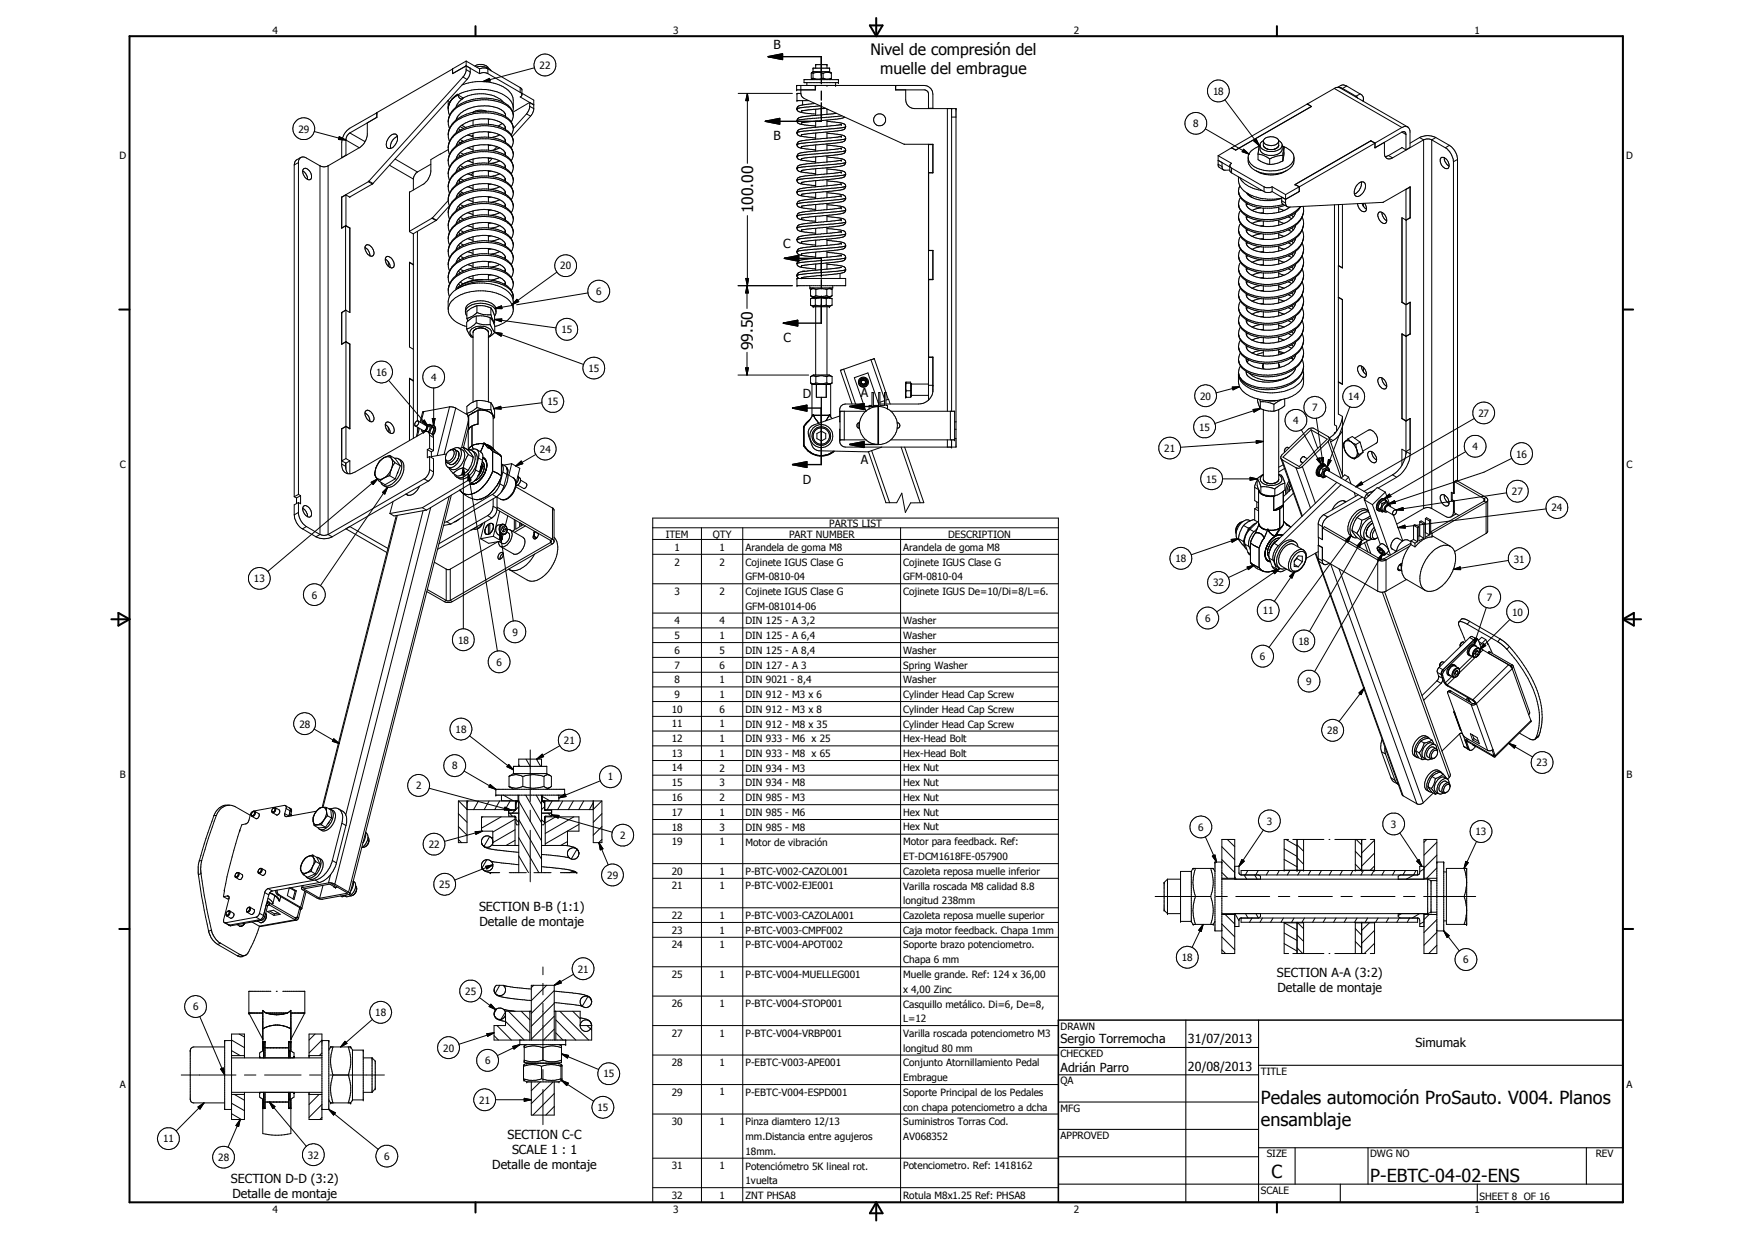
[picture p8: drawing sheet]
<svg xmlns="http://www.w3.org/2000/svg" width="420mm" height="297mm" viewBox="0 0 420 297" stroke-linecap="round" stroke-linejoin="round" font-family="sans-serif">
<defs><g id="words">
<g font-size="4.3">
<text x="302.4" y="264.8">Pedales automoción ProSauto. V004. Planos</text>
<text x="302.4" y="269.9">ensamblaje</text>
<text x="304.9" y="282.4">C</text>
<text x="328.6" y="283.3">P-EBTC-04-02-ENS</text>
</g>
<g font-size="3.8">
<text x="208.7" y="13.3">Nivel de compresión del</text>
<text x="211.1" y="17.8">muelle del embrague</text>
<text x="180.6" y="51.2" transform="rotate(-90 180.6 51.2)">100.00</text>
<text x="180.5" y="83.9" transform="rotate(-90 180.5 83.9)">99.50</text>
</g>
<g font-size="3">
<text x="185.5" y="11.9">B</text>
<text x="185.5" y="33.5">B</text>
<text x="187.8" y="59.5">C</text>
<text x="187.9" y="82">C</text>
<text x="192.5" y="95.5">D</text>
<text x="206.4" y="95.1">A</text>
<text x="206.4" y="111.2">A</text>
<text x="192.5" y="116">D</text>
<text x="114.9" y="218.4">SECTION B-B (1:1)</text>
<text x="115" y="222">Detalle de montaje</text>
<text x="306.2" y="234.2">SECTION A-A (3:2)</text>
<text x="306.4" y="237.9">Detalle de montaje</text>
<text x="254.3" y="250">Sergio Torremocha</text>
<text x="284.9" y="250.1">31/07/2013</text>
<text x="339.5" y="251.1">Simumak</text>
<text x="254.3" y="257.1">Adrián Parro</text>
<text x="284.9" y="256.7">20/08/2013</text>
<text x="121.7" y="273.2">SECTION C-C</text>
<text x="118.1" y="280.3">Detalle de montaje</text>
<text x="122.8" y="276.7">SCALE 1 : 1</text>
<text x="55.4" y="283.7">SECTION D-D (3:2)</text>
<text x="55.7" y="287.3">Detalle de montaje</text>
</g>
<g font-size="2.4">
<text x="65.4" y="8">4</text>
<text x="161.4" y="8">3</text>
<text x="257.5" y="8">2</text>
<text x="353.6" y="8">1</text>
<text x="129.4" y="16.5">22</text>
<text x="290.9" y="22.7">18</text>
<text x="71.6" y="31.8">29</text>
<text x="286.1" y="30.5">8</text>
<text x="28.7" y="38">D</text>
<text x="390" y="38">D</text>
<text x="134.4" y="64.6">20</text>
<text x="142.9" y="70.7">6</text>
<text x="134.7" y="79.8">15</text>
<text x="141.1" y="89.2">15</text>
<text x="90.2" y="90.1">16</text>
<text x="103.4" y="91.3">4</text>
<text x="287.8" y="95.8">20</text>
<text x="323.3" y="96">14</text>
<text x="131.3" y="97.2">15</text>
<text x="310.1" y="101.7">4</text>
<text x="314.7" y="98.6">7</text>
<text x="354.5" y="99.9">27</text>
<text x="287.6" y="103.3">15</text>
<text x="353.1" y="107.9">4</text>
<text x="28.8" y="112.2">C</text>
<text x="129.5" y="108.5">24</text>
<text x="279.2" y="108.4">21</text>
<text x="363.6" y="109.7">16</text>
<text x="390" y="112.2">C</text>
<text x="289.3" y="115.7">15</text>
<text x="362.6" y="118.7">27</text>
<text x="372.1" y="122.6">24</text>
<text x="159.7" y="128.9">ITEM</text>
<text x="170.9" y="128.9">QTY</text>
<text x="189.2" y="128.9">PART NUMBER</text>
<text x="198.9" y="126.3">PARTS LIST</text>
<text x="227.4" y="128.9">DESCRIPTION</text>
<text x="161.7" y="132">1</text>
<text x="161.7" y="135.6">2</text>
<text x="172.6" y="132">1</text>
<text x="172.6" y="135.6">2</text>
<text x="178.8" y="132.1">Arandela de goma M8</text>
<text x="178.8" y="135.6">Cojinete IGUS Clase G</text>
<text x="216.6" y="132.1">Arandela de goma M8</text>
<text x="216.6" y="135.6">Cojinete IGUS Clase G</text>
<text x="281.9" y="134.8">18</text>
<text x="363" y="134.9">31</text>
<text x="60.9" y="139.6">13</text>
<text x="74.7" y="143.5">6</text>
<text x="161.7" y="142.7">3</text>
<text x="172.6" y="142.7">2</text>
<text x="178.8" y="139.1">GFM-0810-04</text>
<text x="178.8" y="142.7">Cojinete IGUS Clase G</text>
<text x="216.6" y="139.1">GFM-0810-04</text>
<text x="216.6" y="142.7">Cojinete IGUS De=10/Di=8/L=6.</text>
<text x="290.9" y="140.5">32</text>
<text x="161.7" y="149.6">4</text>
<text x="172.6" y="149.6">4</text>
<text x="178.8" y="146.2">GFM-081014-06</text>
<text x="178.8" y="149.7">DIN 125 - A 3,2</text>
<text x="216.6" y="149.7">Washer</text>
<text x="289" y="149.1">6</text>
<text x="302.8" y="147.2">11</text>
<text x="356.6" y="144.1">7</text>
<text x="362.7" y="147.6">10</text>
<text x="109.8" y="154.3">18</text>
<text x="122.9" y="152.4">9</text>
<text x="161.7" y="153.2">5</text>
<text x="172.6" y="153.2">1</text>
<text x="178.8" y="153.2">DIN 125 - A 6,4</text>
<text x="216.6" y="153.2">Washer</text>
<text x="311.4" y="154.6">18</text>
<text x="119.1" y="159.6">6</text>
<text x="161.7" y="156.8">6</text>
<text x="161.7" y="160.3">7</text>
<text x="172.6" y="156.7">5</text>
<text x="172.6" y="160.3">6</text>
<text x="178.8" y="156.8">DIN 125 - A 8,4</text>
<text x="178.8" y="160.3">DIN 127 - A 3</text>
<text x="216.6" y="156.8">Washer</text>
<text x="216.6" y="160.3">Spring Washer</text>
<text x="302.1" y="158.2">6</text>
<text x="161.7" y="163.8">8</text>
<text x="161.7" y="167.3">9</text>
<text x="172.6" y="163.8">1</text>
<text x="172.6" y="167.3">1</text>
<text x="178.8" y="163.8">DIN 9021 - 8,4</text>
<text x="178.8" y="167.3">DIN 912 - M3 x 6</text>
<text x="216.6" y="163.8">Washer</text>
<text x="216.6" y="167.3">Cylinder Head Cap Screw</text>
<text x="313.3" y="164.2">9</text>
<text x="161.1" y="170.9">10</text>
<text x="172.6" y="170.9">6</text>
<text x="178.8" y="170.9">DIN 912 - M3 x 8</text>
<text x="216.6" y="170.9">Cylinder Head Cap Screw</text>
<text x="71.8" y="174.4">28</text>
<text x="109.3" y="175.7">18</text>
<text x="135.2" y="178.4">21</text>
<text x="161.1" y="174.4">11</text>
<text x="161.1" y="177.9">12</text>
<text x="172.6" y="174.4">1</text>
<text x="172.6" y="177.9">1</text>
<text x="178.8" y="174.4">DIN 912 - M8 x 35</text>
<text x="178.8" y="177.9">DIN 933 - M6 x 25</text>
<text x="216.6" y="174.4">Cylinder Head Cap Screw</text>
<text x="216.6" y="177.9">Hex-Head Bolt</text>
<text x="318.3" y="176">28</text>
<text x="108.4" y="184.4">8</text>
<text x="161.1" y="181.5">13</text>
<text x="161.1" y="185">14</text>
<text x="172.6" y="181.4">1</text>
<text x="172.6" y="185">2</text>
<text x="178.8" y="181.5">DIN 933 - M8 x 65</text>
<text x="178.8" y="185">DIN 934 - M3</text>
<text x="216.6" y="181.5">Hex-Head Bolt</text>
<text x="216.6" y="185">Hex Nut</text>
<text x="368.5" y="183.7">23</text>
<text x="28.8" y="186.5">B</text>
<text x="99.8" y="189.2">2</text>
<text x="145.7" y="187.1">1</text>
<text x="161.1" y="188.5">15</text>
<text x="172.6" y="188.5">3</text>
<text x="178.8" y="188.5">DIN 934 - M8</text>
<text x="216.6" y="188.5">Hex Nut</text>
<text x="390.1" y="186.5">B</text>
<text x="161.1" y="192.1">16</text>
<text x="161.1" y="195.6">17</text>
<text x="172.6" y="192.1">2</text>
<text x="172.6" y="195.6">1</text>
<text x="178.8" y="192.1">DIN 985 - M3</text>
<text x="178.8" y="195.6">DIN 985 - M6</text>
<text x="216.6" y="192">Hex Nut</text>
<text x="216.6" y="195.6">Hex Nut</text>
<text x="303.8" y="197.7">3</text>
<text x="102.8" y="203.3">22</text>
<text x="148.7" y="201.1">2</text>
<text x="161.1" y="199.1">18</text>
<text x="161.1" y="202.6">19</text>
<text x="172.6" y="199.1">3</text>
<text x="172.6" y="202.6">1</text>
<text x="178.8" y="199.1">DIN 985 - M8</text>
<text x="178.8" y="202.7">Motor de vibración</text>
<text x="216.6" y="199.1">Hex Nut</text>
<text x="216.6" y="202.7">Motor para feedback. Ref:</text>
<text x="287.3" y="199.2">6</text>
<text x="333.6" y="198.4">3</text>
<text x="353.9" y="200.2">13</text>
<text x="161.1" y="209.7">20</text>
<text x="172.6" y="209.7">1</text>
<text x="178.8" y="209.7">P-BTC-V002-CAZOL001</text>
<text x="216.6" y="206.2">ET-DCM1618FE-057900</text>
<text x="216.6" y="209.7">Cazoleta reposa muelle inferior</text>
<text x="105.4" y="212.9">25</text>
<text x="145.6" y="210.7">29</text>
<text x="161.1" y="213.2">21</text>
<text x="172.6" y="213.2">1</text>
<text x="178.8" y="213.2">P-BTC-V002-EJE001</text>
<text x="216.6" y="213.3">Varilla roscada M8 calidad 8.8</text>
<text x="161.1" y="220.3">22</text>
<text x="172.6" y="220.3">1</text>
<text x="178.8" y="220.3">P-BTC-V003-CAZOLA001</text>
<text x="216.6" y="216.8">longitud 238mm</text>
<text x="216.6" y="220.3">Cazoleta reposa muelle superior</text>
<text x="161.1" y="223.8">23</text>
<text x="161.1" y="227.4">24</text>
<text x="172.6" y="223.8">1</text>
<text x="172.6" y="227.3">1</text>
<text x="178.8" y="223.8">P-BTC-V003-CMPF002</text>
<text x="178.8" y="227.4">P-BTC-V004-APOT002</text>
<text x="216.6" y="223.9">Caja motor feedback. Chapa 1mm</text>
<text x="216.6" y="227.4">Soporte brazo potenciometro.</text>
<text x="138.5" y="233.2">21</text>
<text x="216.6" y="230.9">Chapa 6 mm</text>
<text x="283.4" y="230.4">18</text>
<text x="350.9" y="230.9">6</text>
<text x="111.6" y="238.5">25</text>
<text x="161.1" y="234.4">25</text>
<text x="172.6" y="234.4">1</text>
<text x="178.8" y="234.4">P-BTC-V004-MUELLEG001</text>
<text x="216.6" y="234.4">Muelle grande. Ref: 124 x 36,00</text>
<text x="216.6" y="238">x 4,00 Zinc</text>
<text x="46.3" y="242.2">6</text>
<text x="90" y="243.6">18</text>
<text x="161.1" y="241.5">26</text>
<text x="172.6" y="241.5">1</text>
<text x="178.8" y="241.5">P-BTC-V004-STOP001</text>
<text x="216.6" y="241.6">Casquillo metálico. Di=6, De=8,</text>
<text x="216.6" y="245.1">L=12</text>
<text x="161.1" y="248.5">27</text>
<text x="172.6" y="248.5">1</text>
<text x="178.8" y="248.5">P-BTC-V004-VRBP001</text>
<text x="216.6" y="248.6">Varilla roscada potenciometro M3</text>
<text x="254.3" y="246.8">DRAWN</text>
<text x="106.3" y="252.1">20</text>
<text x="116.3" y="255.1">6</text>
<text x="161.1" y="255.6">28</text>
<text x="172.6" y="255.6">1</text>
<text x="178.8" y="255.6">P-EBTC-V003-APE001</text>
<text x="216.6" y="252.1">longitud 80 mm</text>
<text x="216.6" y="255.7">Conjunto Atornillamiento Pedal</text>
<text x="254.3" y="253.4">CHECKED</text>
<text x="302.4" y="257.7">TITLE</text>
<text x="28.8" y="260.7">A</text>
<text x="144.7" y="258.3">15</text>
<text x="161.1" y="262.7">29</text>
<text x="172.6" y="262.6">1</text>
<text x="178.8" y="262.7">P-EBTC-V004-ESPD001</text>
<text x="216.6" y="259.2">Embrague</text>
<text x="216.6" y="262.7">Soporte Principal de los Pedales</text>
<text x="254.3" y="260">QA</text>
<text x="390" y="260.7">A</text>
<text x="114.9" y="264.6">21</text>
<text x="143.3" y="266.4">15</text>
<text x="161.1" y="269.7">30</text>
<text x="172.6" y="269.7">1</text>
<text x="178.8" y="269.7">Pinza diamtero 12/13</text>
<text x="216.6" y="266.2">con chapa potenciometro a dcha</text>
<text x="216.6" y="269.7">Suministros Torras Cod.</text>
<text x="254.3" y="266.5">MFG</text>
<text x="39.1" y="273.9">11</text>
<text x="178.8" y="273.3">mm.Distancia entre agujeros</text>
<text x="216.6" y="273.3">AV068352</text>
<text x="254.3" y="273.1">APPROVED</text>
<text x="52.3" y="278.3">28</text>
<text x="73.9" y="277.7">32</text>
<text x="92.1" y="278">6</text>
<text x="161.1" y="280.3">31</text>
<text x="172.6" y="280.3">1</text>
<text x="178.8" y="276.8">18mm.</text>
<text x="178.8" y="280.4">Potenciómetro 5K lineal rot.</text>
<text x="216.6" y="280.3">Potenciometro. Ref: 1418162</text>
<text x="303.8" y="277.5">SIZE</text>
<text x="328.6" y="277.5">DWG NO</text>
<text x="382.7" y="277.4">REV</text>
<text x="161.1" y="287.4">32</text>
<text x="172.6" y="287.4">1</text>
<text x="178.8" y="283.9">1vuelta</text>
<text x="178.8" y="287.4">ZNT PHSA8</text>
<text x="216.6" y="287.4">Rotula M8x1.25 Ref: PHSA8</text>
<text x="302.4" y="286.2">SCALE</text>
<text x="354.8" y="287.7">SHEET 8 OF 16</text>
<text x="65.4" y="290.7">4</text>
<text x="161.4" y="290.7">3</text>
<text x="257.5" y="290.7">2</text>
<text x="353.6" y="290.7">1</text>
</g>
</g></defs>
<g fill="none" stroke="#000" stroke-width=".24">
<path d="M108.5 16.6h.1M108.5 16.6l-18.1 10.4v1.2l-6.5 3.7M111 18.5l-22.5 24.9M111 18.5l1 .5M111.8 15.8l1 .5-.1 1.4-.7 1.3M111.8 14.6l-.1 2.5-.7 1.4M111.8 14.6l-3.3 1.9v1.2l3.3-1.9M111.8 16.7l1 .6M111.8 14.6l3.2 1.9M111.8 15.8l3.2 1.9M112 19l-22.6 25M113.9 15.8a2.38 2.38 0 0 1 3.2 .5"/>
<path d="M114.2 16l1.3-.1 1.7 .5M115 17.7l.9-.3 1.1 .3M115 16.5v1.2M115 16.5l.6-.2 1.4 .2M115.8 19.6l1.6-.8 .1 .6zM117 17.7l7.7 4.4M117 16.5v1.2M117 16.5l7.7 4.5M117.2 16.4l.6 .6M128.2 16.3l-12.4 3.3M193.5 19.8v.7M194.6 18.8v-1.2l.2-.2 .2 .1v1.3l-.3 .2"/>
<path d="M194.6 18.8h.1M194.6 18.8l.4 .3M195 16.3h.1M195 17.2h.1M195 16.3h4M195 17.2h4M195 16.3v.9M195 17.6a3.3 3.3 0 0 1 2.4 0M195 18.8l.9 .2 1.5-.2M195 17.2l-.3 .2M195.6 15.5h.1M195.6 15.5h2.7"/>
<path d="M195.6 15.5v.8M197.4 17.6a2.33 2.33 0 0 1 2 0M197.4 18.8l.8 .2 1.2-.2M197.4 17.6v1.2M198.3 15.5h.1M198.3 15.5v.8M199 16.3h.1M199 17.2h.1M199 16.3v.9M199 17.2l.4 .4M199.4 18.8l-.4 .3M199.4 17.6v1.2"/>
<path d="M200.4 19.8v.7M201.1 19.1h.1M201.1 19.8h.1M201.1 19.1h-8.3v.7h8.3M201.1 19.1v.7M70.6 39.5v79.6M71.6 39l-1 .5M72.1 37.8l-1.2 .7-.3 1M75.4 31.5l7.6 2.1M76.7 39.8a1.97 1.97 0 0 0 2 0M76.7 39.8l-3.2-1.9a1.14 1.14 0 0 0-1.2-.2 1.14 1.14 0 0 0-.7 1v79.8M76.7 39.8v88.3"/>
<path d="M78.7 39.8v88.3M81.4 32.8l1.6 .8-1.8-.2zM81.9 37.8h.1M83 37.2v.1M83 37.2l-1.1 .6M83 33.6l3.2 1.8M83.9 31.9l-.6 .6-.3 .9v3.8M83.9 31.9l3.6 2.1M86.1 35.4l-7.4 4.4M90.4 27.1h.1M90.4 27.1l-6.5 3.6a4.5 4.5 0 0 0-2 3.4v3.7M90.4 28.1l-2.3 1.4-.1 3.4a3.8 3.8 0 0 1-1.9 2.5"/>
<path d="M93.4 39.6l5.7 3.3M93.5 32.7a1.01 1.01 0 0 1 .9-.6 1.01 1.01 0 0 1 .9 .7 2.5 2.5 0 0 1-2.2 2.8 1.75 1.75 0 0 1 .2-2.7zM94.8 38.1l5.3 3.1M95.3 32.7a2.77 2.77 0 0 0-1.7 2.9M103.3 39.4l-3.2 1.8M107.5 24h.1M107.5 38.6a5.2 5.2 0 0 1 3.8-4.4l1.7-.6a12.5 12.5 0 0 1 4.9-.2 6.9 6.9 0 0 1 4.6 2.1 2.48 2.48 0 0 1 .1 3.1M107.5 24v2.1M107.5 35.9l-4.2 2.4v2.8a4 4 0 0 1-1.9 3.1l-3.2 1.9M107.5 31.9v.4M107.5 31.9v1l.3 1M107.5 25.9l.3 1.8"/>
<path d="M107.6 25l-.1 1M107.6 25l-.1 .6M107.9 27.6a6.9 6.9 0 0 1 4-3.3 10.6 10.6 0 0 1 9.9 .9l.8 1 .5 1.4M107.9 33.8a3.8 3.8 0 0 0-.1 3.2M107.9 27.6a3.6 3.6 0 0 0-.1 3.2M107.9 30.6l-.4 1.3M107.9 33.8l.7-.9a11.2 11.2 0 0 1 10.3-2.4 7.1 7.1 0 0 1 3.3 1.5l.1 .2a2.5 2.5 0 0 1 .3 3.2M107.9 27.6l.9-1.1a7.7 7.7 0 0 1 3.2-1.9l1-.3a11.7 11.7 0 0 1 8.3 .8 2.86 2.86 0 0 1 1.3 4.2M107.9 27.6l-.4 1.1v.6M107.9 33.8l-.4 1.6M107.9 24.4l-.3 .6M107.9 24.4l-.4 1.3"/>
<path d="M109 23.2l-1.1 1.2M109.4 23l-.4 .2M109.5 28.5v.2M109.5 28.5l-.1 .3M109.8 22.7a12 12 0 0 1 11.9 .7l1 1.1 .4 1.3M109.8 22.6l-1 .7-.9 1.1M109.8 22.7l-.8 .5M109.8 22.7l1.3 .8-.2 .2M109.8 22.7a.97 .97 0 0 0 1.1 1M109.9 30.8l-.5 1.1M109.9 30.8l.5 .4M109.9 33.9l.5 .4"/>
<path d="M109.9 37l.5 .4M109.9 37l-.5 1.1M110.4 39.7l.8 .4M110.4 36.6l.8 .4M110.4 33.4l.8 .5M110.4 30.4l.8 .4M110.4 33.4l-.6 .6-.4 1M110.8 30l.9 .6M110.8 30l-.9 .8M110.8 20.4a11.9 11.9 0 0 1 11 1.2 3.5 3.5 0 0 1 1.3 2.4v2.2l-.2 .6M110.9 23.7l-.8 .7-.7 1.3M111 33.8l-.7 .4"/>
<path d="M111 23.5a8.9 8.9 0 0 1 9.3 .5l.4 .5M111.2 30.8a11.5 11.5 0 0 1 10 .2M111.2 37a5.1 5.1 0 0 0-3.5 5.9l.1 .3M111.2 30.8a6.1 6.1 0 0 0-3.3 3M112.2 32.3l1.2 .5M112.2 35.4l1.2 .5M112.2 38.6l1.2 .4M112.2 38.6l-1.3 .6-1 .9M113.4 26.9h.1M113.4 32.4l-.3 .2M113.4 28.8v1.2M113.4 31.9v1.2"/>
<path d="M113.4 35.1v1.1M113.4 38.1v1.3M116.7 26.7a3.6 3.6 0 0 0-3.3 .3M117.1 39.1a10.6 10.6 0 0 0-8.7 3.1l-.5 .9M117.1 31.6a9.6 9.6 0 0 0-6.7 1.8M117.1 28.5l1.4 .2 1.9 .9M117.1 34.7l-2.1 .1-2.6 .5a6.2 6.2 0 0 0-2.5 1.7M117.1 37.8l-3 .2-1.9 .6M117.1 37.8a5.3 5.3 0 0 1 4 1.8l.1 .7M117.1 34.7a5 5 0 0 1 4.1 1.9v.7M117.1 36l2.1 .4 2 .9M117.1 31.6l.9 .1a3.5 3.5 0 0 1 3.2 2.1v.3"/>
<path d="M117.1 36a13.9 13.9 0 0 0-5.6 .8l-.3 .2M117.1 32.9a9.7 9.7 0 0 0-9.1 3.7 3.8 3.8 0 0 0-.2 3.5M117.1 28.5v1.3M117.1 31.6v1.3M117.1 34.7v1.3M117.1 37.8v1.3M117.1 28.5h-.2a9.6 9.6 0 0 0-5 .9l-1.1 .6M117.1 39.1l2.5 .5 1.6 .7M117.1 32.9l2.5 .5 1.6 .7M117.3 28.5l-.2 .2M117.8 34.8l-.7 .1M117.8 37.9l-.7 .1"/>
<path d="M117.8 31.7l-.7 .1M118.1 38l-1 1M119.2 35.2l-.8 .7M119.8 32.3l-2 .7M119.8 35.4l-2 .7M119.8 38.6l-2 .6M120.4 29.6l-.9 .6M120.4 29.6l.8 .8v.6M121.2 27.6a3.6 3.6 0 0 0-3-2 9.4 9.4 0 0 0-8.1 2l-.6 .9M121.2 27.4v.5M121.2 37.3l1.4 1.3M121.2 34.1a3.8 3.8 0 0 1 1.9 2.8"/>
<path d="M121.2 39.9l-.4 .2M121.2 31l1.4 1.3M121.2 36.7l-.4 .3M121.2 27.9l-2-.8-1.7-.4a10.6 10.6 0 0 0-9.1 3.1l-.5 .8M121.2 27.9l1.4 1.4M121.2 33.7l-.4 .2M121.2 30.6l-.4 .2M122.6 38.6l.5 1.1M122.6 32.3l.5 1.5M122.6 29.3l.5 1.3M123.1 39.7a3.6 3.6 0 0 0-2.3-2.4 12.1 12.1 0 0 0-9.5 0 5.4 5.4 0 0 0-3.8 4.4M123.1 39.7v.9l-.5 1.1"/>
<path d="M123.1 39.7v.3M123.1 30.6a4.6 4.6 0 0 0-4.2-3.3 12.1 12.1 0 0 0-5.5 0l-2.5 .8-1.1 .6-1 .8-.9 1.1M123.1 30.6v.6l-.5 1.1M124.7 21l.5 .5v1.3l-.5 .4 3.3 1.9-1-.5M124.7 22.1l.5 .5M124.7 21v1.1M125.2 22.4l2.8 1.6v2.3l-.3 .9-.5 .7M126.3 27.3l-3.2 3.5M126.3 27.3l.9 .6M127 24.6v1.4l-.7 1.3M127 24.6l-4 2.3M127 25.5l1 .5"/>
<path d="M127.2 27.9l-4.4 4.8M177 22.4h13M179.2 22.4l.3 1.7h-.7zM179.2 22.4v16.8M191 20.5h.1M191 21.5h.1M191 20.5h30.6a2.14 2.14 0 0 1 2.1 2.1v3.4M191 20.5v1M191.1 24.1h.1M191.1 22.4h.1M191.1 31.8h.1M191.1 26.1h.1"/>
<path d="M191.1 28.9l.1 .4a3.2 3.2 0 0 0 2.4 .7l2 .2M191.1 22.4v1.7M191.1 31.7a1.19 1.19 0 0 0 1.4 1l3.1 .4M191.1 34.6a1.13 1.13 0 0 0 1.4 1l3.1 .3M191.1 37.5a1.52 1.52 0 0 0 1.8 1l2.7 .3M191.1 24.1h2.9M191.1 22.4h1M191.1 37.5h.1M191.2 37.5h.1M191.2 34.6h.1M191.2 31.7h.1M191.2 26h.1"/>
<path d="M191.2 26.5l.8 .4 3.6 .4M191.2 26.4v.1M191.2 26l-.1 .1M192.1 22.4l.1 .6 .7 .6 23.9 11h6.9v6.8h-1M192.1 20.5v1.9M192.2 26.6h.1M192.2 29.5h.1M192.2 35.2h.1M192.2 38h.1M192.2 32.3h.1M192.4 29.4l-.1 .1M192.5 24.1v1"/>
<path d="M195.5 24.8l-2 .2a2.75 2.75 0 0 0-2.3 .8v.6M195.5 20.5h.1M195.5 20.5v1h-4.5M195.6 20.5h.1M195.6 26.2v1.5M195.6 29v1.5M195.6 31.9v1.5M195.6 34.8v1.4M195.6 37.6v1.5M195.6 29l-3.4 .5M195.7 36.2a10.8 10.8 0 0 0-4.4 .8l-.2 .5M195.7 30.5l-3.2 .4a1.33 1.33 0 0 0-1.4 .8"/>
<path d="M196.8 25.4l-5.6 .6M198 26l-5.8 .6M198.3 20.5h.1M198.3 26.1v1.3M198.3 28.8v1.5M198.3 31.7v1.4M198.3 34.5v1.5M198.3 37.3v1.6M198.3 29.1h.7a7.9 7.9 0 0 1 3.7 .9l.1 .4M198.3 31.9l1.4 .1a5.3 5.3 0 0 1 3 .8l.1 .5M198.3 34.8h.7a6.7 6.7 0 0 1 3.7 .9l.1 .4M198.3 37.6l1 .2a6.7 6.7 0 0 1 3.4 .7l.1 .5"/>
<path d="M198.3 26.2l.4 .1M200.4 20.5h.1M200.6 27.2l-6.3 .6a5.8 5.8 0 0 0-3 .7l-.2 .4M201.7 38.4h.1M201.7 35.6h.1M201.7 32.7h.1M201.7 29.8h.1M201.7 38.4l-4.6 .5a21.7 21.7 0 0 0-5.7 .9 .85 .85 0 0 0-.2 .9 .85 .85 0 0 0 .9 .5l3.5 .5M201.7 32.7l-8.8 1a1.65 1.65 0 0 0-1.8 .9M201.7 29.8l-6 .7M201.7 35.6l-6 .6M201.9 27.8l-7.9 .6-2.9 .5"/>
<path d="M202.6 28.1l-1.9 .5-5.1 .4M202.8 33.3h.1M202.8 33.3l-3.6 .5-6.9 .5-1.2 .3M202.8 33.3a1.88 1.88 0 0 1-2.1 .9l-8.5 1M202.8 30.4l-2.8 .5-7.2 .5-1.7 .4M202.8 36.1l-1.7 .3-8.3 .7-1.6 .4M202.8 38.9l-1.5 .4-8.7 .7-1.5 .3M202.8 39a.87 .87 0 0 1-.9 .8l-9.7 1.1M202.8 36.1l-.3 .6-.9 .3-9.4 1M202.8 30.4l-.2 .4a4 4 0 0 1-2.4 .7l-8 .8M214.8 20.5h.1M214.8 20.5v1h7.1l.3 .2 .5 .7v3.6"/>
<path d="M217.2 21.5v2.4a2.12 2.12 0 0 0 2.1 2.1h10M222.7 34.6v61.3M222.7 26h1M222.7 34.7h1M227.2 26v72.6M228.2 26h.1M228.2 26v72.6M228.2 28.1h1.1M229.3 26h.1M229.3 26v81.2l-26.8-.1a1.41 1.41 0 0 1-1.1-1.3l.1-2.9M289.1 30.9l10.4 6.1M292.1 37.3l.1 2.6 1.2 .9"/>
<path d="M292.1 39.4l1 .5M292.1 37.3l3.2 1.9-.3 .3v.5l.3 .3M293.7 23.9l8.3 11.1M294.9 39.8v1.1l.4 .5M295.3 35.4l1.1 .6M295.3 35.4v.1M295.3 35.4l-3.2 1.9M298.2 35.8l1.3 1.2-1.6-.6zM299.3 37.8a4.1 4.1 0 0 0 3.7 3 8.1 8.1 0 0 0 6.6-1.4l.5-.7 .2-.9M300.7 33.8l.6-.4 .7 1.6zM301.7 37l1.1 .2 1.7 .9M302 35.1a3.3 3.3 0 0 0-2.7 2.5 2.75 2.75 0 0 0 1.3 3l.7 .4"/>
<path d="M302 35l-.3 1.7v1.6l1.4 .7 1.4 .4M302.2 34.8a2.08 2.08 0 0 0 2.1 1.5 2.61 2.61 0 0 0 3.2-1.5M302.2 34.9l-.2 .1M303 33.7l-.7 .6a2.4 2.4 0 0 0 0 2l.2 .1a3.8 3.8 0 0 0 3.9 .6l.8-.6a1.91 1.91 0 0 0 .3-1.7l-.2-.4-.6-.6M303.5 35.5l-.5-.7v-1l.2-.5a2.48 2.48 0 0 1 2.4-.4l.8 .4 .3 .4v1.3l-.6 .5M303.5 35.5l.4 .2M303.5 35.5l.2 .1M303.7 35.6l.2 .1M303.9 35.7l.5 .2 1.3-.2M304.5 38.1v1.3M306.1 35.5l-.4 .2M306.7 33.9l-.1 .1a2.39 2.39 0 0 1-3.3 .4l-.3-.4"/>
<path d="M307.5 35l.4 .3v1.7l-.3 1.6M307.6 38.6l-1.2 .5-1.9 .3M307.6 37.3l-1.5 .2-1.6 .6M307.6 35.1a3.5 3.5 0 0 1 2.7 2.7M307.6 37.3v1.3M307.9 35.4l-.3 1.9M310.3 37.8a2.97 2.97 0 0 1-1.9 3.2M313.5 24.9l1 .6-18.2 10.5-1-.6M313.5 24.9l1 .6M313.5 24.9l-18.2 10.5M313.5 24.9v.1M320 21.2l.6-.2h.7l.7 .2"/>
<path d="M320 21.2l16.2 9.4M320 21.2l-6.5 3.7M321 21l16.6 9.4M322 21.2l3.2 1.9M322.9 20.6l-1-.2-1.2 .6M322.9 20.6l3.3 1.9M322.9 20.6l-.9 .6M325.2 23.1v.2M325.2 23.1l.4 .4M326.2 22.5l-1 .6M326.2 22.5l.4 .3a1.51 1.51 0 0 1 .4 1.5M327 23.9l-.2 .3"/>
<path d="M328.7 33.8l-18.1 10.4M328.7 33.8l1 .5-18.1 10.5M328.7 33.7l1.1 .6M328.7 33.7v.1M329.7 35.4l2.3-1.3v2.6a1.19 1.19 0 0 0 .6 1.3 1.19 1.19 0 0 0 1.4-.2M329.7 35.4h.1M329.8 34.3v1.1M333 37.3l-.8 .2M333 37.3l1 .5M336.2 35.3v.1M336.2 30.6a1.18 1.18 0 0 1 1.2-.2 1.18 1.18 0 0 1 .7 1v3.9l-.9 .6M336.2 30.6l-6.4 3.7"/>
<path d="M336.2 31.7l-6.4 3.7M336.2 31.7l.5-.2 .3 .2 .2 .6M336.2 35.3l1 .6M336.2 31.7l1 .6M336.2 35.4l-3.2 1.9M337.2 32.3v3.6M340.4 33a4.5 4.5 0 0 1 3.9 0M340.4 33l1 .5M340.4 33l-2.3 1.3M341.4 33.5l.6-.2 1.4 .2M341.4 33.5v88.4M341.4 33.5l-7.4 4.3"/>
<path d="M343.4 33.5l3.2 1.9M343.4 33.5v88.4M344.3 33l3.3 1.8M344.3 33l-.9 .5M345.6 37.8a1.77 1.77 0 0 1 1.6 2.6 1.76 1.76 0 0 1-1.6-2.6zM346.4 37.8a2.46 2.46 0 0 0 1.1 2M346.6 35.4a4.5 4.5 0 0 1 2 3.4M347.6 34.8a4.5 4.5 0 0 1 1.9 3.2v77.3M347.6 34.8l-1 .6M348.6 38.8v79.5M349.5 38.2l-.9 .6M72.6 41a2.09 2.09 0 0 1 1.1 2"/>
<path d="M72.8 40.5a1.53 1.53 0 0 1 1.9 1.5v.6a.85 .85 0 0 1-.8 .5 .85 .85 0 0 1-.8-.6 1.84 1.84 0 0 1-.3-2zM81.9 54.7h.1M81.9 47.2v7.5M81.9 47.2l.1 .1M82.9 54.1v20.2M82.9 54.1l1 .6M82.9 54.1l-1 .6M83 46.7v7.4M83 54.1l.9 .6M83 54.1l-1.1 .6M83 46.7l-1.1 .6M83.9 54.7h.1"/>
<path d="M83.9 54.7v20.2l-.9-.5M87.5 59.3l1 1 .2 1M87.7 58.9a1.09 1.09 0 0 1 1.7 .7 1.25 1.25 0 0 1-.2 1.8 1.98 1.98 0 0 1-1.5-2.5zM88.3 43.6l-6.4 3.6M88.3 43.6l1 .5M88.5 43.4l.9 .6M88.5 43.4l-.2 .2M89.3 44.1l-5.4 3.2-.9-.6M89.4 44l-.1 .1M98.2 46.1v9.4l.9 .6v7.3M100.1 55.5v45.4M100.1 41.2l-.5 .5-.5 1v2.9"/>
<path d="M103.6 52.3l-5.4 3.2M103.6 52.3l1 .6M103.7 52.2l-.1 .1M103.7 52.2l1 .6M104.6 52.9l-5.5 3.1M104.7 52.8l-.1 .1M107.5 44.7l.3 1.6M107.5 48l-3.8 4.2M107.8 49.4l-3.1 3.4M107.9 46.2a3.7 3.7 0 0 0-.1 3.2M107.9 52.4a3.7 3.7 0 0 0-.1 3.3M107.9 55.5a4 4 0 0 0-.1 3.3"/>
<path d="M107.9 43.1l-.4 1.6M107.9 55.5l.5-.6a7.5 7.5 0 0 1 3.9-2.4 13.9 13.9 0 0 1 7.3-.1 6.4 6.4 0 0 1 3 1.9 2.34 2.34 0 0 1 0 2.9M107.9 52.4a8.2 8.2 0 0 1 6.2-3.5h3.4a6.7 6.7 0 0 1 5.3 2.5 2.5 2.5 0 0 1-.2 2.7M107.9 43.1l.7-.9a10 10 0 0 1 6.7-2.7h1.9a7.2 7.2 0 0 1 5.6 2.5 2.41 2.41 0 0 1-.2 2.7M107.9 46.2l-.4 1.2v.5M107.9 52.4l-.4 1.2v.5M107.9 55.5l-.4 1.2v.5M109.9 40.1l-.5 1.1M109.9 40.1l.5 .5M109.9 43.2l.5 .4M109.9 46.4l.5 .3M109.9 49.4l.5 .5"/>
<path d="M109.9 52.5l.5 .5M109.9 52.5l-.5 1.1M109.9 55.7l.5 .3M109.9 58.8l.5 .4M109.9 58.8l-.5 1.1M110.4 58.3l.8 .5M110.4 55.2l.8 .5M110.4 52.1l.8 .4M110.4 49l.8 .4M110.4 45.9l.8 .4M110.4 45.8l-.6 .7-.4 .9M110.7 46.1l-.4 .6"/>
<path d="M111.2 43.2l-.8-.4-.3 .6M111.2 43.2a6.3 6.3 0 0 0-3.3 3M112.2 47.9l-1 .5a3.6 3.6 0 0 0-1.8 2.1M112.2 41.7l1.2 .4M112.2 44.7l1.2 .5M112.2 47.9l1.2 .4M112.2 51l1.2 .4M112.2 54.1l1.2 .4M112.2 57.2l1.2 .4M112.2 54.1l-1.8 1.1-.6 .6-.4 1M112.2 57.2l-1.3 .6-1 1M113.4 41.4l-.4 .6"/>
<path d="M113.4 41.2v1.3M113.4 44.4v1.2M113.4 47.5v1.2M113.4 50.5v1.3M113.4 53.7v1.2M113.4 56.8v1.2M113.4 59.9v1.2M117.1 59.6l-3 .1-1.9 .6M117.1 59.6l1.4 .2 1.4 .5M117.1 56.5l-2.7 .1-2.2 .6M117.1 56.5a5 5 0 0 1 4.1 1.9v.6M117.1 48.4a10.9 10.9 0 0 0-8.7 3.1l-.5 .9"/>
<path d="M117.1 42.2a12 12 0 0 0-5.6 .9l-.3 .1M117.1 50.3a8.9 8.9 0 0 0-7.2 2.2M117.1 40.9a9.9 9.9 0 0 0-6.5 1.7l-.8 .7-.4 1M117.1 44.1a9.7 9.7 0 0 0-6.2 1.3l-.5 .4M117.1 57.8a10.7 10.7 0 0 0-8.7 3l-.5 .9M117.1 57.8l2.5 .4 1.6 .8M117.1 44.1a5.2 5.2 0 0 1 4.1 1.9v.6M117.1 50.3a4.7 4.7 0 0 1 4.1 1.9M117.1 47.2l-.6-.1a10.9 10.9 0 0 0-4.3 .8M117.1 40.9v1.3M117.1 44.1v1.2M117.1 47.2v1.2"/>
<path d="M117.1 50.3v1.3M117.1 53.4v1.3M117.1 56.5v1.3M117.1 59.6v1.3M117.1 40.9l.9 .2a3.8 3.8 0 0 1 3.2 2v.3M117.1 47.2l1.9 .3 .9 .4M117.1 48.4l2.5 .5 1.6 .8M117.1 42.2a6.8 6.8 0 0 1 5.7 2.8l.3 1.2M117.2 53.4l-3.1 .1-1.9 .6M117.2 53.4a5 5 0 0 1 4 1.9v.6M117.8 59.7h-.7M117.8 53.5h-.7"/>
<path d="M117.8 50.3l-.7 .1M117.8 44.2h-.7M117.8 47.2l-.7 .1M117.8 56.6h-.7M117.8 41l-.7 .1M119.8 41.7l-2 .6M119.8 44.7l-.6 .4-1.4 .3M119.8 47.9l-2 .6M119.8 51l-2 .6M119.8 54.1l-2 .6M119.8 57.2l-2 .6M119.9 47.9l.7 .4a1.47 1.47 0 0 1 .6 1.4"/>
<path d="M121.2 52.2v.5M121.2 52.2h.1M121.2 55.9l-.9-.5a11.5 11.5 0 0 0-11.1 1.5 4.2 4.2 0 0 0-1.4 4.9M121.2 46.6l-.6-.4a11.8 11.8 0 0 0-9.8 .3 4.8 4.8 0 0 0-3.1 5.7l.1 .3M121.2 59l1.4 1.3M121.2 55.9l1.4 1.3M121.2 58.5l-.4 .3M121.2 49.7a3.6 3.6 0 0 1 1.9 2.7M121.2 55.4l-.4 .3M121.2 46.6l1.4 1.3M121.2 52.3l-.4 .2M121.2 49.2l-.4 .2"/>
<path d="M121.2 40.3a3.8 3.8 0 0 1 1.9 2.8M121.2 46.1l-.4 .2M121.2 43l-.4 .2M122.6 54.1a7 7 0 0 0-4.6-2.5 10.2 10.2 0 0 0-9.8 3.3l-.3 .6M122.6 47.9l.5 1.1M122.6 57.2l.5 1.1M122.6 54.1l.5 1.4M123 48.9l-.5-1a9.2 9.2 0 0 0-7.6-2.2l-1.2 .2a9 9 0 0 0-5.3 2.7l-.2 .3a3.5 3.5 0 0 0-.7 2.1M123.1 58.3a4.3 4.3 0 0 0-3.5-2.8l-1.3-.3a11.9 11.9 0 0 0-9.3 2.1l-.8 .9a3.5 3.5 0 0 0-.7 2.1M123.1 49v.9l-.5 1.1M123.1 58.3v.9l-.5 1.1M123.1 49v.3"/>
<path d="M123.1 46.1a3.7 3.7 0 0 0-2.9-2.8 12.1 12.1 0 0 0-9.6 .5l-1.8 1.3-.9 1.1M123.1 46.1v.7l-.5 1.1M179.2 51.7v16.8M191.1 43.2a1.45 1.45 0 0 0 1.6 1l2.9 .3M191.1 46a1.19 1.19 0 0 0 1.4 1l3.1 .4M191.1 48.9a1.52 1.52 0 0 0 1.8 1l2.7 .3M191.1 51.7a1.52 1.52 0 0 0 1.8 1l2.7 .3M191.1 54.6a1.21 1.21 0 0 0 1.4 .9l3.1 .4M191.1 57.4a1.52 1.52 0 0 0 1.8 1.1l2.7 .3M191.1 51.7h.1M191.1 46h.1M191.1 43.2h.1"/>
<path d="M191.2 51.7h.1M191.2 46h.1M191.2 40.3h.1M191.2 43.1v.1M192.2 40.9h.1M192.2 43.7h.1M192.2 46.6h.1M192.2 49.4h.1M192.2 52.3h.1M192.2 55.2h.1M192.2 58h.1M195.6 40.4v1.6"/>
<path d="M195.6 43.3v1.5M195.6 46.1v1.5M195.6 49v1.5M195.6 51.9v1.4M195.6 54.7v1.5M195.6 57.6v1.5M195.7 53.3a11.7 11.7 0 0 0-4.4 .9l-.2 .4M195.7 47.6l-2.5 .3a2.45 2.45 0 0 0-2 .7l-.1 .3M198.3 40.2v1.5M198.3 43.1v1.4M198.3 45.9v1.5M198.3 48.8v1.4"/>
<path d="M198.3 51.6v1.5M198.3 54.5v1.5M198.3 57.3v1.5M198.3 40.5l1 .1a6.1 6.1 0 0 1 3.4 .8l.1 .4M198.3 43.3l1 .2a6.7 6.7 0 0 1 3.4 .7 .88 .88 0 0 1-.8 1.3l-9.7 1.1M198.3 46.2l1 .1a7.6 7.6 0 0 1 3.3 .7 1.02 1.02 0 0 1-.1 1.1 1.02 1.02 0 0 1-1.1 .3l-9.2 1M198.3 49.1h.7a8.9 8.9 0 0 1 3.6 .8l.2 .5M198.3 51.9l1.7 .2a4 4 0 0 1 2.7 .7l.1 .5M198.3 54.8l3.7 .4a.85 .85 0 0 1 .8 .9M198.3 57.7h1a6.7 6.7 0 0 1 3.3 .7l.2 .5M201.7 55.5h.1M201.7 52.7h.1"/>
<path d="M201.7 49.8h.1M201.7 47h.1M201.7 44.1h.1M201.7 41.3h.1M201.7 52.7l-6 .6M201.7 58.4h.1M201.7 41.3l-9.3 1-1 .3-.3 .6M201.7 58.4l-5 .6a19.9 19.9 0 0 0-5.3 .7l-.3 .6M201.7 55.5l-9.3 1.1-.9 .2-.4 .6M201.7 49.8l-7.7 .9a5 5 0 0 0-2.7 .7l-.2 .3M201.7 46.9l-6 .7M201.7 44.1l-9.2 1a1.48 1.48 0 0 0-1.4 .9"/>
<path d="M202.7 41.8v.1M202.7 44.7h.1M202.7 41.9l-11.5 1.2M202.7 41.8h.1M202.8 59h.1M202.8 53.3h.1M202.8 50.4h.1M202.8 56.1h.1M202.8 50.4l-2.4 .4-7.2 .6-2 .3M202.8 58.9h.1M202.8 53.2h.1M202.8 47.5h.1"/>
<path d="M202.8 58.9l-1.1 .3-10.5 1M202.8 58.9a.87 .87 0 0 1-.9 .8l-9.7 1.2M202.8 47.5l-1.7 .4-7.1 .5-2.9 .5M202.8 53.2l-3.1 .5-7.1 .6-1.5 .3M202.8 56.1l-1.3 .3-8.3 .7-2.1 .3M202.8 56.1a1.39 1.39 0 0 1-1.6 .9l-9 1M202.8 53.3a1.48 1.48 0 0 1-1.6 .9l-9 1M202.8 50.4l-.2 .5a20.3 20.3 0 0 1-6.4 .9l-4 .5M202.8 44.7l-1.1 .3-9.1 .7-1.4 .3M202.8 41.8l-.2 .5-.9 .4-9.5 1M222.7 41.4v18.6h1v7.1h-1v18.5h1v8.3M294.9 40l-2.8-1.6 1 .6v1.1l.2 .5 .4 .2h1.2"/>
<path d="M295.3 40.3v1.1M295.3 40.3l7.8 4.5M295.3 41.4l7.8 4.5M297 42.4a4.3 4.3 0 0 0 3.3 4.5 11.2 11.2 0 0 0 5.4 .9l1.7-.3M297 45.7a3.8 3.8 0 0 0 2.6 3.4l2.7 .7M297 45.8a3.9 3.9 0 0 0 3 3.1l3.1 .6h1.9l2.8-.5M297 58.2v.2M297 48.9l.1 .8 .6 1.1 1.2 1M297 48.9l.1 .3a3.1 3.1 0 0 0 2.1 2.4l.9 .5 1.8 .4 3.2 .1a9.6 9.6 0 0 0 6.8-3.1M297.3 42.5a6.9 6.9 0 0 0 5.5 3.2M297.3 44.5l-.3 1.2M297.5 50.5a3.2 3.2 0 0 0 1.8 4.6 9.6 9.6 0 0 0 3.8 1 11.6 11.6 0 0 0 6.8-1.5l.6-.5a5.2 5.2 0 0 0 1.8-2.1"/>
<path d="M297.5 56.7a2.98 2.98 0 0 0 1.1 4.2 8.1 8.1 0 0 0 4.4 1.4M297.5 47.4l-.3 .6-.2 .9M297.5 53.6a3.1 3.1 0 0 0 1.4 4.4l1.7 .8 2.4 .4M297.5 59.8a3.2 3.2 0 0 0 1.7 4.6l2.1 .8 1.7 .2M298.9 58a1.87 1.87 0 0 0 1.5 1.9l2.6 .6M298.9 55.4a4.9 4.9 0 0 0 4.1 2M298.9 48.7v.5l.3 .5 .8 .6 1.5 .6 1.1 .2M298.9 51.8v.5a4.9 4.9 0 0 0 4.1 2M298.9 54.9v.5M298.9 51.8l.3 .1a7.9 7.9 0 0 0 3.7 1.1M299 46.2a5.3 5.3 0 0 0 4.3 1.9l2.4-.1 1.7-.5M299.3 58.2l-.4 .3"/>
<path d="M299.3 46.4l.9 .9M299.3 48.9l-.4 .2M299.3 52l-.4 .2M299.3 55.1l-.4 .3M301.3 41l.3 .1a6.7 6.7 0 0 0 5.4 .5l1.4-.6M301.3 41a8.7 8.7 0 0 0 6.7 .1l.4-.1M302.3 49.8l-2 .7M302.3 53l-2 .6M302.3 59.1l-2 .7M302.3 56l-2 .7M302.7 51.1h-.4M303 54.1l-.7 .1"/>
<path d="M303 57.2l-.7 .1M303 49.9v1.3M303 53v1.3M303 56.1v1.3M303 59.2v1.3M303 51l-.3 .1M303.1 44.8l.6 .2 1.4-.2M303.1 45.9l.6 .2 1.4-.2M303.1 44.8v1.1M305.1 45.9l3.2 1.9M305.1 44.8l3.2 1.9M305.1 44.8v1.1"/>
<path d="M306.7 49.7v1.2M306.7 52.7v1.3M306.7 55.9v1.2M306.7 59v1.2M306.7 59.4l1.2 .4M306.7 56.3l1.2 .4M306.7 53.1l1.2 .5M306.7 50l1.2 .5M307.4 48.1l.9 .6M307.9 50.5l-2.8 .7-2.5-.1M308.1 49.2l-.5 .2a13.3 13.3 0 0 1-5.3 .4M308.3 46.7v2.2l.3 .6 .5 .2 22.6-1.2 6.5-3.7v7.4"/>
<path d="M308.3 47.8l-.9-.6 .1 1.6 1.2 .7M308.9 52l.8 .5M308.9 55.1l.8 .4M308.9 58.2l.9 .5M309.4 49.6l-1.5 .9M309.7 57.8l.5 .4M309.7 54.7l.5 .4M309.7 51.6l.5 .4M310.2 52a6.7 6.7 0 0 1-4.2 2.1l-3 .2M310.2 58.2a8.7 8.7 0 0 1-7.2 2.3M310.6 44.2h.1M310.6 44.2l1 .6"/>
<path d="M310.7 54a5.1 5.1 0 0 1-3.5 2.9 11.7 11.7 0 0 1-4.2 .5M310.7 57.1l-.5 1.1M310.7 50.9l-.5 1.1M311.6 45.9h.1M311.6 44.8l-3.3 1.9M311.6 45.9l-3.3 1.9M311.6 44.8v1.1l-3.3 1.9M312 49.5a9.1 9.1 0 0 1-6.9 3.5h-2.2M312.3 55.1l.3 1.3-.1 1M312.3 52l.3 1.3-.1 1M312.3 58.2l.3 1.3-.1 1M312.5 49.4l.1 1.3"/>
<path d="M312.5 57.4a7 7 0 0 1-5.8 4.3 10.4 10.4 0 0 1-8.9-1.8l-.7-1.3M312.5 54.3a5.4 5.4 0 0 1-3.2 3.7 11.8 11.8 0 0 1-6.3 1.2M312.5 54.3a6.1 6.1 0 0 1-4.4 3.9l-1 .3a12.4 12.4 0 0 1-4.9 .2 6.7 6.7 0 0 1-4.6-2.1l-.4-.7-.2-.8M312.5 57.4a5.7 5.7 0 0 1-3.6 3.9M312.6 50.7a5.8 5.8 0 0 1-4.5 4.4 11.2 11.2 0 0 1-5.6 .6 7.1 7.1 0 0 1-4.9-2.2l-.4-.7-.2-.8M312.6 50.7l-.3 1.3M312.6 53.6l-.1 .7M312.6 56.8l-.1 .6M312.6 59.9l-.1 .6M320 49.1v52.8l.5 .3v1.2M321 49.1v14.6M321.9 49v15.3l-.9-.6"/>
<path d="M325.6 44.2a1.01 1.01 0 0 1 .9-.6 1.01 1.01 0 0 1 .9 .6 2.59 2.59 0 0 1-2 2.9 1.06 1.06 0 0 1-.6-1.5zM326.5 43.6a2.84 2.84 0 0 1-1.3 2.8l-.4 .1M326.6 48.8l.5 .8 .6 .5M327 48.8v.6M327.3 48.8a1.19 1.19 0 0 1-.1 2 1.9 1.9 0 0 1-1.6-2M330.7 50.9a1.71 1.71 0 0 1 1.8 2.3l-.1 .1a1.04 1.04 0 0 1-1.6-.6 1.58 1.58 0 0 1-.1-1.8zM331.4 50.9a2.42 2.42 0 0 0 1.2 2M337.1 45.4h.1M337.2 52.7l-1-.5v20.3M337.2 52.7v.1M337.2 45.4v7.3M337.2 52.8v20.2"/>
<path d="M338.1 44.8v.1M338.1 52.2h.1M338.1 52.2l-.9 .5M338.1 44.9v7.3M338.1 44.9l-.9 .5M338.2 52.2l-1 .6M81.9 74.9h.1M81.9 74.9v7.6l1.1-.5 .9 .5M82.9 74.3l.1 .1M82.9 74.3l-1 .6M83 74.4v27.8M83 74.4l-1.1 .5"/>
<path d="M92.4 62.1l.2 .1a2.13 2.13 0 0 1 .9 1.9M92.6 61.6a1.61 1.61 0 0 1 1.9 1.6l-.1 .8a1.23 1.23 0 0 1-1.8-.9l-.2-.7zM93.1 62.8v1M98.2 62.9l.9 .6M99.1 63.5v27.7M99.1 63.4l-.9-.5v20.3l.9 .5M99.1 63.4v.1M107.5 73.7a5.7 5.7 0 0 1 4.5-3.6 11 11 0 0 1 10.2 2l.6 1 .3 .9M107.5 69.4v.2M107.9 61.7a4 4 0 0 0-.1 3.3M107.9 61.7l-.4 1.7M109.9 61.8l.5 .5"/>
<path d="M109.9 61.8l-.5 1.2M109.9 65l.5 .4M109.9 68.1l.5 .4M110.4 67.6l.7 .4M110.4 64.6l.8 .4M110.4 61.4l.8 .4M110.4 68.5l-.5 .2-.1 .5a12.3 12.3 0 0 1 5.7-1.8 8.8 8.8 0 0 1 7.1 2.4l.4 .6M110.5 68.4l1-.6 2-.6 3.5-.1a7.6 7.6 0 0 1 5.7 2.6l.3 .7M111.9 78.3a5.6 5.6 0 0 1-4.4-3.6v-2.4a4.5 4.5 0 0 1 3.3-3.6 11.2 11.2 0 0 1 5.4-.8 8.5 8.5 0 0 1 6.6 3.1 4.9 4.9 0 0 1 .3 3.3 5.2 5.2 0 0 1-4.5 4M111.9 78.9l.7 1.4 .4 .5 .4 .1M112 75.7a2.21 2.21 0 0 1 1.8-3.4 5 5 0 0 1 4.8 1.1 2.01 2.01 0 0 1 0 2.3M112 76.3l.2 .7"/>
<path d="M112.2 60.3l1.2 .4M112.2 63.4l1.2 .4M112.2 60.3l-1.3 .7-1 .8M112.2 66.5l1.2 .4M112.2 63.4l-2 1.2-.8 1.5M113.4 63v1.2M113.4 66.1v1.1M113.6 79.2l-.2 .5v16.7M113.9 79l-.3 .2M114.2 77.4l-1.4 1.1-.9 .4M114.2 75.8l-.9 .3-1.4 1.2v1.6M114.2 75.8l1.7-.1 1.6 .5"/>
<path d="M114.2 77.4l1.7 .5 1.6-.1M114.2 75.8v1.6M114.4 73.3l-1.5 .7-.9 .7v1.6M114.4 73.3v1.6M114.4 74.9l-.9 .8-1.5 .6M114.4 74.9l.2 .1a5.6 5.6 0 0 0 3.1 .4M114.4 73.3h1.7l1.6 .5M115.5 67.1l-2.6 .3-2.5 1.1M116 78.7l.4 .2M116 78.7l-.6-.1a2.53 2.53 0 0 0-1.8 .6M116.4 78.9l.6 .5M116.8 79.1l.2 .3"/>
<path d="M117 79.4l.1 17M117.1 62.7h-2.4l-2.5 .7M117.1 62.7v1.3M117.1 65.8v1.3M117.1 62.7a6.1 6.1 0 0 1 3.5 1.2l.6 .7v.6M117.5 77.8l1.1 1.9M117.5 76.2l.6 .7 .5 1.2v1.6M117.5 76.2v1.6M117.7 73.8v1.6M117.7 75.4l.9 2M117.7 73.8l.9 1.9M117.8 65.9l-.7 .1"/>
<path d="M117.8 62.8l-.7 .1M118.6 76.6l1.7-.1v.6zM118.6 75.7v1.7M118.6 77.4l-.2 .1M118.6 76.6l14.7 2M118.6 74l1.7-.7 .1 .7zM118.6 79.7l1.8 .2-.2 .7zM118.6 74l.3 .6M118.6 74l-.5-.6a5.4 5.4 0 0 0-6.2 .6l-.3 .6M118.6 79.7l-1.5 1.2M118.6 79.7l21.3 7.7M119.8 66.5l-2 .7"/>
<path d="M119.8 60.3l-2 .7M119.8 63.4l-2 .7M119.9 60.3l.9 .7 .4 .5v.6M121.2 68.3a1.7 1.7 0 0 0-1.2-1.7l-2.5-.8h-2.1a7.8 7.8 0 0 0-5.6 2.5l-.5 1.2M121.2 62.1l-.6-.3a11.3 11.3 0 0 0-11.4 1.4 4.2 4.2 0 0 0-1.6 4.2l.2 .7M121.2 65.2a11.3 11.3 0 0 0-12.5 1.5l-.8 1.2-.4 1.3M121.2 65.2l1.4 1.3M121.2 62.1l1.4 1.3M121.2 67.9l-.4 .2M121.2 64.8l-.4 .2M121.2 61.6l-.4 .2M122.6 69.6a2.88 2.88 0 0 0-1.5-4.2 11.6 11.6 0 0 0-7.7-.8l-2.5 .8a5.6 5.6 0 0 0-3.4 3.7v1l.3 1"/>
<path d="M122.6 66.5l.5 1.4M122.6 63.4l.5 1.2M122.6 60.3l.5 1.4M123 70.4v.2M123 70.6v1.2M123 70.6l.1 .6M123 73.2l-4.4 .8M123.1 64.6l-.3-.8-.6-.7a10.7 10.7 0 0 0-9.9-1.3 7.5 7.5 0 0 0-3.9 2.4 3.7 3.7 0 0 0-.9 2.3M123.1 64.6v.8l-.5 1.1M123.1 64.6v.2M123.1 61.7a4.4 4.4 0 0 0-3.5-3.1 13.3 13.3 0 0 0-7.3 .1l-1.4 .5-1.4 .8-.7 .6-.9 1.1M123.1 61.7v.6l-.5 1.1"/>
<path d="M124 71.8l.4 .5-1.6 .7zM133.6 65.2l-10.8 7.8M141 70.2l-17.1 2.9M177 68.5h13M178.8 66.8h.7l-.3 1.7zM179.1 68.5l.4 1.7h-.7zM179.1 68.5v5.5M191.1 66.8h.1M191.1 68.5h.1M191.1 66h.1M191.1 60.3h.1M191.1 66.8h11.7v1.7h-11.7"/>
<path d="M191.1 60.3a1.08 1.08 0 0 0 1.4 1l3.1 .3M191.1 63.2a1.52 1.52 0 0 0 1.8 1l2.7 .3M191.1 66.8v1.7M191.2 60.3h-.1M191.2 63.1v.1M191.2 63.1l-.1 .1M191.2 60.2v.1M191.4 65.4h.1M192.2 60.9h.1M192.2 63.8h.1M192.2 66.6h.1M192.2 63.7h.1"/>
<path d="M192.2 63.7v.1M192.5 66.5v.3M192.5 65.1l-.3 .1a.88 .88 0 0 0-1 .4 .88 .88 0 0 0 .3 1.1l.1 .1M192.6 65.1h-.1M193 65l-.2 .1M194.2 69h.1M194.2 68.5v.5M194.4 69.4v1.5M194.4 70.9l.6 .2 .6-.1M194.4 70.9l.6 .4M194.5 73.2l.5 .3M195 71.3h.1"/>
<path d="M195 73.5h.1M195 71.3h3.9M195 69l-.6 .4M195 73.5h3.9M195 71.3l-.5 .3M195.5 71.6v1.6M195.5 71.6a.88 .88 0 0 0-1.1 0v1.6a1 1 0 0 0 1.1 0M195.5 73.2l1 .1 1.7-.1M195.5 71.6a4.2 4.2 0 0 1 2.7 0M195.6 60.5v1.4M195.6 63.3v1.5M195.6 73.5v16.4"/>
<path d="M195.6 69.3l.1 .1M195.6 69.3l-.7-.1-.5 .2M195.7 69.4v1.5M195.7 70.9a4.2 4.2 0 0 0 2.6 0M195.7 70.9l-.1 .1M195.7 69.4l1-.2 1.6 .2M195.7 61.9l-2.8 .3a1.86 1.86 0 0 0-1.6 .6l-.2 .4M198.2 71.6v1.6M198.2 71.6a1.26 1.26 0 0 1 1.3 0M198.2 73.2l.5 .1 .8-.1M198.3 69.4v1.5M198.3 70.9l.6 .2 .6-.2"/>
<path d="M198.3 69.4l.4-.2 .8 .2M198.3 60.2v1.5M198.3 63v1.5M198.3 73.5v16.4M198.3 60.5l1 .1a7.6 7.6 0 0 1 3.3 .7 .94 .94 0 0 1 0 1 .94 .94 0 0 1-1 .4l-9.4 1M198.3 63.4h1a6.7 6.7 0 0 1 3.3 .7l.2 .5M198.9 71.3h.1M198.9 73.5h.1M198.9 69l.6 .4M198.9 71.3l.6 .3M199.4 71.6h.1M199.5 69.4v1.5"/>
<path d="M199.5 71.6v1.6M199.5 70.9l-.6 .4M199.5 73.2l-.6 .3M199.7 68.5v.5h-5.5M201.5 65.6v1.2M201.7 61.3h.1M201.7 64.1l-9.2 1M201.7 61.2l-1.1 .3-4.9 .4M202.7 64.7h.1M202.7 64.7l-1.8 .3-8.3 .7-1.5 .3M202.8 64.6h.1M202.8 61.8h.1"/>
<path d="M202.8 64.6l-.2 .6a20.3 20.3 0 0 1-6.4 .9l-4 .5M202.8 64.6l-.1 .1M202.8 61.8l-1.3 .3-7 .6-3.3 .4M222.7 60.1h1M222.7 67h1M297 64.4v.2M297 76.9l.1 .4M297 80v.2M297.1 77.3v.3a5.7 5.7 0 0 0 4.6 3.2l1.3 .1M297.5 72.2a3.2 3.2 0 0 0 2 4.8l1.4 .5 2.1 .4M297.5 62.9a2.84 2.84 0 0 0-.2 2.8 6.5 6.5 0 0 0 5.7 2.8M297.5 66a3.2 3.2 0 0 0 2 4.7l2.2 .8 1.3 .1"/>
<path d="M297.5 69.1a2.84 2.84 0 0 0-.2 2.8 6.5 6.5 0 0 0 5.7 2.9M297.5 75.3l-.4 .8v1.2M297.5 78.4l-.3 .6-.2 1.1M298.9 67.3v.3a2.23 2.23 0 0 0 1.3 1.5 10 10 0 0 0 6.7 .4l1.6-.7 1.2-.8M298.9 76.6a1.87 1.87 0 0 0 1.5 1.9l1.2 .4 1.4 .2M298.9 70.4l.1 .8 .7 .7 2.1 .9 1.2 .1M298.9 61.1v.5M298.9 64.2a1.99 1.99 0 0 0 1.5 1.9l2.6 .6M298.9 73.5a1.66 1.66 0 0 0 1.3 1.8 9.9 9.9 0 0 0 5.2 .7 7.7 7.7 0 0 0 4.8-2.2M299.3 61.3l-.4 .3M299.3 64.4l-.4 .3M299.3 67.6l-.4 .2"/>
<path d="M299.3 70.7l-.4 .2M299.3 73.8l-.4 .2M299.3 76.9l-.4 .2M299.3 80l-.4 .2M302.3 68.5l-2 .6M302.3 65.4l-2 .6M302.3 77.8l-2 .6M302.3 74.7l-2 .6M302.3 71.6l-2 .6M302.3 62.3l-2 .6M303 62.3v1.3M303 65.4v1.3"/>
<path d="M303 68.5v1.3M303 71.6v1.3M303 74.8v1.2M303 77.9v1.2M303 60.3l-.7 .1M303 63.4l-.7 .1M303 66.5l-.7 .1M303 69.6l-.7 .1M303 72.8h-.7M303 75.9h-.7M303 79h-.7M306.7 62.5l1.2 .4"/>
<path d="M306.7 62.1v1.2M306.7 65.2v1.2M306.7 68.3v1.2M306.7 71.4v1.2M306.7 74.5v1.2M306.7 77.6v1.3M306.7 78l1.2 .4M306.7 74.9l1.2 .4M306.7 71.8l1.2 .4M306.7 68.7l1.2 .4M306.7 65.6l1.2 .4M308.9 61.3l-.3 .2a11.6 11.6 0 0 1-5.6 .8"/>
<path d="M308.9 76.9a12.4 12.4 0 0 1-5.9 1M308.9 67.6l-.7 .3a12.4 12.4 0 0 1-5.2 .6M308.9 61.3l.9 .5M308.9 70.7a12.4 12.4 0 0 1-5.9 .9M308.9 64.4l.8 .5M308.9 67.6l.8 .4M308.9 70.7l.9 .4M308.9 73.8l.9 .4M308.9 76.9l.8 .4M308.9 80l.9 .4M309.7 64.1a11 11 0 0 1-5 1.3h-1.7M309.7 64.9a8.9 8.9 0 0 1-6.7 1.8"/>
<path d="M309.7 79.6a11.5 11.5 0 0 1-6.3 1.4l-.4-.1M309.7 79.5l.5 .5M309.7 70.2l.5 .5M309.7 67.1l.5 .5M309.7 64l.5 .4M309.8 76.5l.4 .4M309.8 73.3l.4 .5M309.8 60.9l.4 .4M310.2 76.9l-1.5 1.1a9.1 9.1 0 0 1-4 1.2l-1.7-.1M310.2 67.6l-.5 .4M310.7 78.9a5 5 0 0 1-4.1 3.1 10.4 10.4 0 0 1-6.4-.5l-.8-.5a1.31 1.31 0 0 1-.5-1.2M310.7 60.2a5.6 5.6 0 0 1-4.7 3.3l-2.7 .1a6.8 6.8 0 0 1-3.6-1.1l-.4-.3-.4-.6"/>
<path d="M310.7 69.6a4.8 4.8 0 0 1-3.5 2.9l-1.8 .4h-2.4M310.7 72.6l-.5 1.2M310.7 75.7l-.5 1.2M310.7 66.4l-.5 1.2M310.7 63.3l-.3 .8-.7 .8M312.3 61.3l.3 1.3-.1 1M312.3 64.4l.3 1.3-.1 1M312.3 67.6l.3 1.2-.1 1M312.3 70.7l.3 1.2-.1 1M312.3 73.8l.3 1.3-.1 1M312.3 76.9l.3 1.2-.1 1.1M312.3 80l.3 1.3-.1 1"/>
<path d="M312.5 60.5a6.6 6.6 0 0 1-5.4 4.2 11.8 11.8 0 0 1-5.6 .1 4.9 4.9 0 0 1-4.4-3.1l-.1-.4M312.5 66.7a7 7 0 0 1-5.8 4.3 12.2 12.2 0 0 1-7.7-.8l-1.5-1.3-.5-1.3M312.5 79.2a5.4 5.4 0 0 1-2.8 3.5l-2.3 1a11.7 11.7 0 0 1-4.4 .4M312.5 72.9a6 6 0 0 1-3.6 4M312.5 79.2a7.1 7.1 0 0 1-5.8 4.2 10.3 10.3 0 0 1-8.9-1.7l-.7-1.3M312.5 76.1a6.3 6.3 0 0 1-4.7 4 13.2 13.2 0 0 1-7.3 0 4.4 4.4 0 0 1-3.4-2.8M312.5 72.9a7.1 7.1 0 0 1-5.8 4.3 12.3 12.3 0 0 1-6.8-.4 3.7 3.7 0 0 1-2.9-3M312.5 69.8a7 7 0 0 1-5.4 4.2l-2.7 .4a8.8 8.8 0 0 1-6.9-2.4l-.5-1.3M312.5 63.6a6.7 6.7 0 0 1-5 4.1l-.8 .2a10.9 10.9 0 0 1-4.9 .1 5.9 5.9 0 0 1-4.2-2l-.5-1.2M312.5 60.5a5.5 5.5 0 0 1-2.8 3.6M312.5 63.6a5.7 5.7 0 0 1-3.6 4M312.5 66.7a5.7 5.7 0 0 1-3.6 4"/>
<path d="M312.5 69.8a5.5 5.5 0 0 1-3.2 3.8 13.2 13.2 0 0 1-6.3 1.2M312.5 76.1a5.6 5.6 0 0 1-2.8 3.5M312.6 62.9l-.1 .7M312.6 66.1l-.1 .6M312.6 69.2l-.1 .6M312.6 72.3l-.1 .6M312.6 75.4l-.1 .7M312.6 78.5l-.1 .7M321 71.2l.9 .6v20.4l-.9-.6M321 63.7v27.8l.9 .6M321 71.3l.9 .6M321 63.7l.9 .5"/>
<path d="M321 63.7h.1M336.2 72.5l1 .6M336.2 72.4l1 .6M336.2 72.5h.1M337.2 73l1-.6v7.7M338.1 72.5h.1M338.1 72.5l-.9 .6M338.1 72.5v7.6l-.9 .5v-7.5M82 82.5l1-.6 .9 .6M83.9 82.5h.1M83.9 82.5v20.3l-.9-.5M87.5 99a2.22 2.22 0 0 1 1.2 2"/>
<path d="M87.7 98.6a1.19 1.19 0 0 1 1.7 .9 .98 .98 0 0 1-.3 1.6 2.02 2.02 0 0 1-1.4-2.5zM93.2 91.2l9.4 11M98.2 90.8l.9 .6v13.7M99.1 91.2l-.9-.5v14.9M99.1 91.2l-.1 .1M101.6 98.7l-.3 .1-.6 2.4M101.6 98.7l-.7 2.6M104 93v9M107.8 97.5l.9 .1 .6 .2M107.8 97.5l-3 11.7M107.8 97.5l-6.2 1.2M109.3 97.8l-2.8 11.1"/>
<path d="M109.3 97.8l2.8 1.6M112 99.1l.3 .9M112.4 99.6v3.4l.8-.8M112.4 99.6l-.1 8.3-1.1-.7 1.1-4.5M113.4 80.8a1.18 1.18 0 0 1-.7-1.3 1.18 1.18 0 0 1 1.1-1l.5-.2a3.1 3.1 0 0 1 3.6 1.2l-.2 .8-.6 .5M113.9 98.7l-.8 .5M114.4 97.7l-.9 .7-1.5 .7M114.4 96.1h-.2a4.9 4.9 0 0 0-2.2 1.4v1.6M114.4 96.1h1.7l1.6 .5M114.4 97.7l1.7 .5h1.6M114.4 96.1v1.6M114.6 98.3a3.2 3.2 0 0 1 3.7 1.5v7.8"/>
<path d="M114.6 98.3v3.4l-1.4 .5M114.6 98.3l-2.2 1.3M117.7 96.6l.7 1.4M117.7 98.2l.9 1.9M117.7 96.6v1.6M118.4 98l1.7-.6 .1 .7zM118.4 98l.2 .5v1.6M130 96.6l-11.6 1.4M177 89.9h16.9M178.8 88.2h.7l-.4 1.7zM179.1 84.5v5.4M194.4 90.3l.5-.2 .8 .2"/>
<path d="M194.4 91.8l.5 .2 .7-.1M194.4 91.8l.6 .4M194.4 90.3v1.5M194.9 99.6h-.2v-7.4h4.5v7.4M195 89.9h.1M195 99.6l1.2 1.7M195 99.6h3.9M195 99.6v-.2l-2.2 3M195 89.9h3.9M195 89.9l-.6 .4M195.7 90.3v1.5M195.7 90.3a4 4 0 0 1 2.6 0"/>
<path d="M195.7 91.8l1 .2 1.6-.2M195.7 91.8l-.1 .1M195.8 92.2v3h2.4v-3M197 95.2v6.1M198.3 90.3l.4-.2 .8 .2M198.3 91.8l.4 .2 .8-.2M198.3 90.3v1.5M198.9 89.9h.1M198.9 99.4l.6 1M198.9 99.4v.2M198.9 99.6l-.9 1.3M198.9 99.4l.1 .2"/>
<path d="M198.9 89.9l.6 .4M199 99.6h.2M199 99.6l.1 .1M199.1 99.7h.1M199.2 99.6l-.1 .1M199.5 91.8l-.6 .4M199.5 90.3v1.5M201.4 99.7l-6.2 2.2a2.02 2.02 0 0 0-1.3 2.6 4.4 4.4 0 0 0 1.6 3.3l.8 .3 11.9 .2 3.3-1.1M201.5 98.6h.1M201.5 98.6h6.2M201.5 98.6v6.9M202.3 88.5l-.8 .3 2.8 8.1"/>
<path d="M202.3 88.5l2.9 8.4M202.5 98.6v6.9M206.5 90.7h1.1l.2 .3a1.06 1.06 0 0 1-.2 1.6h-1.1l-.6-1zM206.6 91.8l.4 .3M206.6 91.4v.4l.4 .3M206.6 91.4l-.1 .2M206.8 91.2l-.2 .2M207 96.9h-4.2a1.44 1.44 0 0 0-1.4 1.3l.1 2.9M207.2 91.1h.1M207.3 92.1h-.3M207.3 91.2h.1M207.4 91.2l.1 .7"/>
<path d="M207.4 91.2a.55 .55 0 0 0-.8 .2M207.5 91.9l-.2 .2M207.5 91.8l-.2 .3M207.5 91.5l.1 .2M207.7 98.6a4.6 4.6 0 0 1 5.9 0M207.7 98.6a4.5 4.5 0 0 0 0 6.9M208.9 86.2l3.2 9.4M208.9 86.2l.8-.2 2.8 8.1M208.9 86.2l-6.6 2.3M210.7 96.9l-2.6-7.5-3.2 1.2 2.8 8M210.7 96.5l-.1 .1M211 96.9h1.1"/>
<path d="M212.1 96.1l-1.1 .3M212.5 95.9l.6-.2 .4 1.2M212.5 94.1l.5 1.7M212.5 94.1h-.4v3.1h-1.1v-3.1h-.3v3.1h-1.2v-3.1h-.4v3.1h-.7v.8M212.5 94.1v3.1h.3v.8M213.6 98.6h15.3M213.6 98.6a4.6 4.6 0 0 1 0 6.9M217.2 91.7h.1M217.2 95.2h.1M217.2 91.7v3.5M217.2 91.7l1.2-.1v3.6h-1.2M217.2 93.2l.1 .5"/>
<path d="M217.2 91.8l.1 .1M217.2 94.9l.1 .3M217.3 91.9h1.1M217.3 91.9l-.1 .4M217.3 93.7l-.1 .4M217.3 93.7h1.1M218.4 91.9h.2M218.4 94.9h.2M218.6 91.9h.1M218.6 94.9h.1M218.6 92.1h4.1M218.6 91.9v3"/>
<path d="M218.6 94.8h4.1M222.7 85.7h1M222.7 92.4h1M223.7 92.4h.1M223.7 93.8a3.4 3.4 0 0 1-3.4 3.1h-7.8M227.9 98.6v6.9M228.9 98.6h.1M228.9 98.6v6.9M295.5 92.8l1.8-.1-1.6 .8zM297 89.7a5.8 5.8 0 0 0 .3 3.1 6 6 0 0 0 3.5 2.6l2.6 .6h2.3M297 89.3l.1 .4M297 89.5a4 4 0 0 0 2.9 3.7 11.9 11.9 0 0 0 11.4-1 3.4 3.4 0 0 0 1.3-2.4"/>
<path d="M297 80.2l.1 .2M297.1 80.4a4.7 4.7 0 0 0 3.8 3.3l2.1 .4M297.3 92.7l-5.7 1.5M297.5 87.8l-.4 .8v1.1M297.5 81.5a3.1 3.1 0 0 0 1.4 4.5l.6 .3M297.5 87.8l1.4 1.3M297.5 84.6a2.66 2.66 0 0 0 0 3.2M298.9 89.1l.1 .7 .4 .5 .7 .5 1.3 .5 1.9 .3 2.9-.2a7.4 7.4 0 0 0 3.2-1.4M298.9 86a2.4 2.4 0 0 0 2.2 2.1 10 10 0 0 0 5.8 0M298.9 82.8v.6M298.9 83.4l.5 .7a6.5 6.5 0 0 0 3.6 1.2M299.3 83.1l-.4 .2"/>
<path d="M299.3 86.2l-.4 .2M299.5 86.3l1.1 .4 2.4 .5M299.5 86.3l-.4 .6M299.5 89.5a7.3 7.3 0 0 0 4.7 1.7h1.5a7.5 7.5 0 0 0 3.7-1.2M300.5 98.2l1.7-.2-1.5 .8zM301.6 95.6l.1 1.1 .5 1.3M302.1 95.8l.1 .5M302.2 96.3l1.7 .1 1.6 .5M302.2 98l.7 .2M302.2 96.3v1.7M302.2 98l-10.8 3.5M302.3 84l-2 .6"/>
<path d="M302.3 80.9l-2 .6M302.9 98.2l1.3 .4h1.3M303 80.9v1.4M303 84.1v1.2M303 87.2v1.1M303 98.2v16.7a1.9 1.9 0 0 0 2.5 1l.9-.4 .3-.4v-16.9M303 87.2a.83 .83 0 0 0 .1 1.3M303 84.5l-1.7 .5M303 82.1l-.7 .1M303.7 96l2 .1M305.5 96.9v1.7M305.7 96v.1"/>
<path d="M306.1 96l-.4 .1M306.7 84.5l.9 .3M306.7 81.1l1.2 .4M306.7 80.7v1.3M306.7 83.8v1.2M306.7 86.9v1.3M306.7 87.2l.2 .5-.1 .4M306.7 84.2l1.2 .4M307.4 95.8l-1.9 1.1M308.1 95.6v1.6l-1 .8-1.6 .6M308.9 83.1l.9 .4M309.7 85.8a11.4 11.4 0 0 1-6.7 1.4"/>
<path d="M309.7 85.8l.4 .4-.4-.4M309.8 82.7l.4 .4M310.2 83.1a8.1 8.1 0 0 1-5.8 2.3l-1.4-.1M310.7 85.1a5 5 0 0 1-3.8 3M310.7 88.2a2.92 2.92 0 0 1-1.3 1.8M310.7 82l-.5 1.1M312.3 83.1l.3 1.3-.1 1M312.3 86.2l.3 1.3-.1 1M312.5 88.8l.1 .7v2.1a4.5 4.5 0 0 1-3.2 3.6l-2.6 .7-1.1 .1M312.5 88.8a6.8 6.8 0 0 1-5.1 4.2 10.1 10.1 0 0 1-9.6-1.7l-.5-.7-.2-.9M312.5 85.4a7.2 7.2 0 0 1-5.4 4.2 11.4 11.4 0 0 1-8.5-1l-.5-.3a3.1 3.1 0 0 1-1.1-2.1M312.5 85.4a5.7 5.7 0 0 1-3.2 3.7 11.6 11.6 0 0 1-10.4 0"/>
<path d="M312.5 88.5a6.9 6.9 0 0 1-5.4 4.2 11.4 11.4 0 0 1-9-1.3l-.6-.8-.4-.9M312.5 82.3a7 7 0 0 1-5.8 4.2 11.9 11.9 0 0 1-6.8-.4 3.7 3.7 0 0 1-2.9-3M312.5 82.3a5.5 5.5 0 0 1-2.8 3.5M312.5 88.5v.3M312.6 81.6l-.1 .7M312.6 84.7l-.1 .7M312.6 87.8l-.1 .7M321 91.6v7.7l.9 .5v14M321 91.6h.1M321.9 100v.4a7.6 7.6 0 0 1-3.1 4.6M323.7 97.5l-5.4 14.4M325.8 87.8a1.65 1.65 0 0 1 1.9 1.7l-.2 .8a1.71 1.71 0 0 1-1.9-2.2z"/>
<path d="M326.5 87.8a2.42 2.42 0 0 0 1.2 2M327 88.1v1.1M330.7 90.6a1.66 1.66 0 0 1 1.9 1.7l-.3 .8a1.33 1.33 0 0 1-1.7-1.2l-.2-.6zM331.4 90.6l.1 .8 .6 .8 .5 .4M337.2 80.6l-1-.5v20.3M337.2 80.6v20.3M338.1 80.1h.1M338.2 80.1l-1 .5M70.6 119.1l.5 .3M71.1 119.4v1.3M71.6 118.5l.5 .3M71.6 118.5l-1 .6"/>
<path d="M72.1 118.8v2l-.5-.3M72.1 118.8l-1 .6M81.9 102.8v8.8a1.85 1.85 0 0 0 1.6 2M81.9 102.8h.1M81.9 111.3l1 .5M82.9 111v.8M82.9 111.8l.1 1 .4 .7M83 102.2l.9 .5M83 102.2l-1.1 .6M83 102.3v7.6M83 111v1.3M83 102.3l-1.1 .5"/>
<path d="M83 109.9l-1.1 .6 1.1 .5M83 109.9l.9 .6M83.9 110.5v3.1M83.9 102.7v.1M83.9 110.5l-.9 .5M89 115.6l1.6-.8-1.1 1.4zM90.2 112.1a2.81 2.81 0 0 0 0 2.4M90.2 114.5l.8 .9M90.2 112.1l-.1 .3a1.58 1.58 0 0 0 .1 2.1M90.4 111.7l-.2 .4M90.6 114.8l-26.4 22.2M91.3 115.6l.6 .8"/>
<path d="M91.7 118.1l1.3-1.3-.7 1.6zM91.8 109.9l-.8 .7-.6 1.1M91.8 109.9l-.9 .9-.5 .9M92.3 109.6h1.1l.6 .5M92.4 101.8l.3 .2a2.63 2.63 0 0 1 .8 1.8M92.5 101.4a1.2 1.2 0 0 1 1.8 .9 1.07 1.07 0 0 1-.2 1.6 1.93 1.93 0 0 1-1.6-2.5zM93 116.8l-16.1 23.6M93 116.8l-.7 1.6-.6-.3zM93.1 102.4v1.1M93.5 109.2l-1.7 .7M93.5 109.2l.5 1M93.5 114l-.5 .2a3.3 3.3 0 0 1-2.3 .7l-.5-.4"/>
<path d="M93.5 114l1.3 .8M93.5 109.2l1.3 .7 1.2 1.8M94 110.2l.7 .7M94 110.1a4.3 4.3 0 0 1-2.5 4.9l-.5 .4M94.6 109.9l1 .1M94.7 110.9l-.7 1.1-.5 2M94.7 110.9l1.3 .8M94.8 114.8l-2.4 1.4-1.4-.8M95.5 113.2l-.2 .3M95.6 110a1.97 1.97 0 0 1 1.2 2.5 5.3 5.3 0 0 1-3.4 4.3h-.5l-1-.4M95.6 110a2.48 2.48 0 0 1 .5 3.2 4.6 4.6 0 0 1-3.5 3.3l-.7-.1M96 111.7l-1.2 3.1"/>
<path d="M97.4 118.4l.5 .3zM99.7 101.2l.4-.3a.73 .73 0 0 1 .2 .8 .73 .73 0 0 1-.8 .4v-.5zM100.1 102.4v1.3M100.3 100.9l1.9 1.1a.82 .82 0 0 1-.7 1.3l-1.9-1.2M100.4 102.6l-.5 2.1M100.6 102.7l-.5 1.8M100.6 116.6a3.2 3.2 0 0 1-2.3 2.1h-.4M101.1 103l.3 .5M101.2 101.1l.6-.4 .8 1.5zM101.4 103.5l.4 .1M101.4 103.5l.1 .2M101.5 103.7h.1"/>
<path d="M101.7 103.6l-16.5 9.6-.9 .3-.8 .1M101.7 114.8l-23 13.3M101.7 103.6a.8 .8 0 0 1 .9-.1 .8 .8 0 0 1 .4 .9M101.7 114.8l1 .6M102.4 101.7l-.6 .1M102.4 101.7a1.27 1.27 0 0 1-.5 1.8M102.4 101.7l.5 .3a1.07 1.07 0 0 1-.2 1.5M102.5 107.8v1.9l.5-.3M102.5 107.8l1 .5M102.6 103.5l1.3 .9M102.7 115.4l-23 13.3M103 109.4l1 .6v3.4l-.5 1.2-.8 .8"/>
<path d="M103 107.5l1 .5M103 107.5l-.5 .3M103 104.4v3.1M103 109.4v3.2M103 112.6l1 .6M103 104.4l1 .5M103 112.6l-.3 1.1-1 1.1M103.1 101.7l.5 .7M103.1 101.7l-.5 .2M103.1 101.7l.4 .3 .5 .7M103.5 108.3v1.4M103.5 102h.5l.2 .2a1.76 1.76 0 0 1-.5 2"/>
<path d="M103.6 102.4l-.5 1.4M103.6 102.4l.4 .3M103.7 100.3h.6l-.3 1.7zM103.9 104.4l.1 3.6M103.9 102.5h.1M104 108l-.5 .3M104 102a1 1 0 0 1 .3 1.5l-.4 .9M104 102.7l-.5 1.3M107.1 108.8l-3.6 .7M107.3 108.5a1.32 1.32 0 0 1 2-.6 2.32 2.32 0 0 1-2 3.1l-.3-.2a2.36 2.36 0 0 1 .3-2.3zM107.6 112.1l1.1 1.4M107.7 119l-24.1 94.9"/>
<path d="M108.1 107.9l.2-.1a.96 .96 0 0 1 .4 1.7l-.6 .7-.5 .3-.6-.1-.2-.4M108.1 107.8l-.2 .2M108.2 118.7l-24.3 95.6M108.6 107.7a1.24 1.24 0 0 1 1.6-.2 1.24 1.24 0 0 1 .4 1.5 3.5 3.5 0 0 1-2.8 3.1l-.4-.1-.4-.5-.1-.9M109 107.7l.7 .4M109.7 108.1l.1 .1M109.7 108.1l.3 .4M109.9 108.3l.1 .2M110 108.5a2.36 2.36 0 0 1-2 2.9l-.8-.5M110.1 107.4l.8 .5a2.21 2.21 0 0 1 .2 2.8 3 3 0 0 1-2.5 1.9l-1.2-.6M110.3 117.5h.1M110.7 107.4l-.4 .1"/>
<path d="M111.1 112.1l.4 1.7h-.7zM111.1 107.2l1.2 1.8M111.1 107.2l-.4 .2M111.1 112.1l-1.1 .4-1.3 1M111.1 107.2l1.3 .8 1.1 1.6M111.1 112.1l1.2 .7M111.1 112.1v38.6M112.2 115.2l-10.9 6.5M112.2 115.2l1 .5M112.3 112.8a5.1 5.1 0 0 1-2.5 1.4l-1.1-.7M112.3 113.5l.6 1.6-.7 .1zM112.3 101l-1.6 6.4"/>
<path d="M112.3 113.5l7 42.6M112.3 109l-.1 .1a6.5 6.5 0 0 0-1.1 3M112.3 109l1.2 .6M113.2 115.7l-10.9 6.6M113.2 102.2v4.6M113.2 106.8l.3 .9M113.2 108a2.2 2.2 0 0 1 .6 2.9 4.5 4.5 0 0 1-3.9 3.7l-.7-.5-.3-.4M113.2 106.8l-.6 .5-.3 .6M113.2 108a2.49 2.49 0 0 1 1 3.5 4.3 4.3 0 0 1-3.7 3.4l-1-.5M113.2 108l-.9-.1a2.4 2.4 0 0 1 2-.1l.5 .9v1.1M113.5 109.6l-.6 2.1-.6 1.1M113.8 115.2l.4-.1z"/>
<path d="M114 115.9l-1.2 .1h.2M114 115.9l-.7 .2M114 112.6l1 .6M114 112.6a4.9 4.9 0 0 1-1.8 2.6M114.3 107.7l1.3 1 .2 1.2M114.7 114.7l-.5 .4M114.8 115.4l-.8 .5M114.8 109.8l.9 .6M114.8 109.8l-.8 2.8M115 115.2l-.8 .6M115 115.1l-.5 .5M115 113.2l-.1 .3a4 4 0 0 1-1.7 2.2"/>
<path d="M115.1 113.1l-.1 .2M115.1 113.1l-.1 .1M115.2 114.9l-.2 .3M115.3 112.6l-.2 .5M115.3 114.9l-1.4 1.1-1.2 .1M115.3 111.9h.1M115.3 111.9v.7M115.4 111.7l-.1 .9M115.5 111.1a3.2 3.2 0 0 1-.9 3M115.6 110.7l.4 .4M115.7 110.4l-.7 2.8M115.8 109.7l.2 .1"/>
<path d="M115.8 109.9h.2M115.8 109.9l-.1 .5M116 109.9l.2 .1a1.66 1.66 0 0 1 .5 1.5M116 109.8h.1M116 111.1l.2 .7h-.6M116 111.1l.1 1M116 109.8l.4 .3M116 109.9l.5 .6M116.1 106.4a5 5 0 0 0-2.9 .4M116.1 113.8l-.9 1.2M116.1 106.2v.2M116.1 106.2l.3 .3"/>
<path d="M116.1 106.4l-.9 1.9M116.1 106.2l.9 1.1M116.1 112.1a4.3 4.3 0 0 1-1.4 2.6M116.1 112.4l-.4 1.1-1 1.2M116.1 113.7l-.6 1M116.1 113.7l-.2 .3M116.3 113.4l-.2 .3M116.4 110.1l.3 .9M116.4 106.5l1.1 .4 .6 .5M116.4 106.5l1.7 .9M116.6 112.6l-.6 1.4-1 1.1M116.6 110.6l.1 .4v1.3"/>
<path d="M116.6 112.4l-.4 1.1M116.7 112.1l-.1 .3M116.7 110.9l-.1 1.5M116.7 112.3l-.2 .4 .1-.3M116.7 112.3l-.4 1.1M116.7 111.5h.1M116.7 111.5v.3M116.7 111.9v.4M117 107.3a5.8 5.8 0 0 1 3.3 2.2M117 107.3l.4 .2 .7 .7M117.4 107.1h.1M118.1 107.4l.5 .6"/>
<path d="M118.1 118.5l.9 .6M118.1 118.5l-11 6.6M118.1 108.2l1.7 .9 .5 .4M118.1 108.2v4.7M118.1 112.9l1.4 .7 .8 .6M118.1 112.9a8.3 8.3 0 0 1-5.4 5.6 2.37 2.37 0 0 1-2.4-1M118.3 119.6v1.8M118.6 100.1l-.3 .3M119 119.1l-10.9 6.5M119.1 119.1l.9 .6M119.2 119.2v3M119.9 116a4.5 4.5 0 0 1-1.8 2.5"/>
<path d="M119.9 116l1 .5M120 119.7l.3 .1M120.3 109.5v4.7M120.3 114.2a8.2 8.2 0 0 1-5.5 5.6 5.7 5.7 0 0 1-4.2-1.9M120.3 111.2l.8 .5 .5 .6M120.3 111.3a1.82 1.82 0 0 1 .3 1.9M120.6 113.2l1 .5M120.6 113.2l-.7 2.8M120.9 116.5a4.3 4.3 0 0 1-1.9 2.6M121.5 112.1h.1M121.5 112.1l.3 .5-.1 .9M121.6 112.3v1.4"/>
<path d="M121.6 112.3l.1 .4M121.6 113.7l-.7 2.8M121.6 113.3l.2 .5M121.8 113.8l1.2 .7a2.48 2.48 0 0 1 .1 3.3 3.1 3.1 0 0 1-2.7 2M121.8 113.8a5.1 5.1 0 0 1-1.6 4.1M122.7 111.2l2 1.1-.9 3.6M122.7 111.2l-.7 2.7M122.7 111.2l-1.9 .3M123.3 114.8a3.2 3.2 0 0 1-.6 3.9 2.17 2.17 0 0 1-2.7 1M123.7 111.7l1.3-1.2 .4 .7zM123.7 116.7l8.8 5.1M123.8 115.7l.1 .1"/>
<path d="M123.9 115.8l-.1 .2M124.2 114.3a1.03 1.03 0 0 1 .6 1 1.03 1.03 0 0 1-.6 1M124.2 116.3l-.5 .2M124.2 114.1a1.54 1.54 0 0 1-.3 1.7M124.8 115.1l1.5 .9a.86 .86 0 0 1-.7 1.1l-1.4-.8M128.5 109l-4.8 2.7M192.7 102.4h.1M192.7 106.7h.1M192.7 102.4v4.3M192.7 106.7a4.8 4.8 0 0 0 7.4 1.5M192.8 102.4v4.3M192.8 106.7a4.7 4.7 0 0 0 7.1 1.5"/>
<path d="M194.3 100.5l-.9 .8-.7 1.1M195.9 103.9l1.1-.5 1 .5v1.3l-1 .5-1.1-.5zM196 101l.4 .5M201.5 105.5h.1M201.5 105.5h6.2M206.1 101.5h-.1v1h.1M206.2 101.3l-.4 .1-.3 .4 .2 .7 .5 .2M207.7 105.5a4.6 4.6 0 0 0 5.2 .5l.7-.5M208.3 108.3l4.2 12.2M209 108l4.3 12.5M213.6 105.5h15.3M215.2 101.3a.68 .68 0 0 1 .6 .7 .68 .68 0 0 1-.6 .7"/>
<path d="M216.1 107.2l4.6 13.3M216.9 107.2l4.7 13.3M227.2 105.5v1.7M228.2 107.2h.1M228.2 105.5v1.7M228.9 105.5h.1M228.9 102.9h.4M228.9 101.1h.4M228.9 105.1h.4M293.2 114.8h8.3M299.8 114.4l1.7 .4-1.7 .3zM300.9 116.8l.9 .6"/>
<path d="M301.3 105.6l1.7 .2-1.7 .5zM301.5 114.8l.9 1.9M301.5 115.2l-.6 1.4v3.4l.9 .6M301.5 114.8v1.6l.3 .9M301.8 117.3l.5 1M301.8 117.3l.1 8.5M301.8 117.3l.6 1.1M302.4 116.7a7 7 0 0 1 3.3 .5M302.4 116.7v1.7M302.4 118.4a4.2 4.2 0 0 0 3.1 .6M303 113.8a1.2 1.2 0 0 0-.7 1.3 1.2 1.2 0 0 0 1 1 3.5 3.5 0 0 0 4-.7 1.15 1.15 0 0 0-.6-1.6M303 113.7l-1.5 1.1"/>
<path d="M303 105.8l-19.9 1.4M305.5 119v3.4M305.7 117.2v1.7h-1.3l-2-.5M306.7 113.7a2.03 2.03 0 0 1 1.2 1.4l.2 .7M307.2 109.9l5 13.9M307.5 110.2l4.8 13.5M307.5 110.2l3.3 1.9M307.7 109.6l6.7-6.6 3.9 2.3-6.7 6.5zM307.8 111.4l-1.1 .6M307.8 117.8v3.3M307.8 117.7l-1.1 .8-1.2 .5M307.8 117.8v7.8l-.4 .8-.5 .2"/>
<path d="M308 112.3l-1.3 .9M308.1 115.8l-1.2 .5-1.2 .9M308.1 115.8v1.7l-.3 .2M309.1 107.4a.71 .71 0 0 0-.9 .1 .71 .71 0 0 0-.2 .8l.1 .1M309.1 115.3l-.3 .6a4.2 4.2 0 0 0-.4 2.6M309.1 117.3v.5M309.3 115.7l-.5 1.3-.2 1.2M309.5 116.2l-.4 1.3M309.5 116.3l-.3 .9M309.8 117.1l-2 1.9M310.2 118.2l-2.4 2.4M310.8 112.1l3.5 9.7"/>
<path d="M311.9 110.7l.3 .1M311.9 110.7l.6 .3M312.1 103l4.4 7.6M312.3 111.8l-.8 .5-.7-.2M312.3 111.8l3.2 8.8M312.6 109.5l.9 .4M312.9 109.6a.78 .78 0 0 0-.8 .2 .78 .78 0 0 0-.2 .9M314.4 103l1.6 4.5M315.7 100.2l1.4 10.2M315.8 110.1l.6-.3 .5 1.6zM316.3 113.6l.3 .5 .7 .5M316.3 113.6l.5 .2"/>
<path d="M316.4 109.9v-.1l-.6 .3 .7 .9M316.6 114.2h.1M316.7 109.8l.7-.1-.1 1.7zM316.8 113.8l.5 .8M316.8 109.8l.6-.1-.1 1M316.9 112.3l-.3 .4-.3 .9M316.9 112.3l.4 .2M317 111.5l.4 .1M317 111.5v.1M317.2 111.2l.1 .2M317.3 111.7a1.25 1.25 0 0 0-1.3 1.2v.7l.5 .5M317.3 111.4l.6 .3"/>
<path d="M317.3 111.7l-.2 .1a1.68 1.68 0 0 0-.6 2.3l.1 .1M317.3 112.5l-.5 1.3M317.3 111.9l-.4 .4M317.3 111.4l-.3 .1M317.3 111.7v.2M317.3 111.1v.3M317.4 111.8l.5-.1 .4 .2M317.4 111.6v.2M317.4 111.6l.5 .1M317.4 111.8l-.1 .1M317.7 111.3a1.51 1.51 0 0 0-1.9 1.3 1.14 1.14 0 0 0 .3 1.5M317.9 111.7h.1"/>
<path d="M318 111.8a.88 .88 0 0 0-.8-.5 .88 .88 0 0 0-.8 .6 1.65 1.65 0 0 0-.2 2.3h.4M318.3 111.9l.5 .7v.4M318.3 111.9l-1 .6M318.5 105.8l3.1 8.8M318.5 105.8l-6.2 6M318.6 110.2l.6 .2-.9 1.5zM318.7 112.9a.53 .53 0 0 0-.4-.5 .53 .53 0 0 0-.6 .3 .88 .88 0 0 0-.5 .8 .88 .88 0 0 0 .5 .8l.3-.1-.7 .4M318.8 105l3.3 9.2M318.8 105.1l.9 .5M318.8 105.1l-.3-.5-3.3-1.9h-1.1l-6.7 6.4-.2 .7 .3 .4M318.8 105.1l-.3 .7M319.7 105.6l-.6 .4"/>
<path d="M320 103.8l.2 .1M320 103.8v.2M320.4 103.6l-.4 .2M320.6 115.7l-15 14.6M321.6 116.2l-15 14.7M321.9 103.3l-1.3 1.6-.9 .7M322.4 107.6l.1 .3M322.5 106l-.2 .6 .1 1M322.5 107.9l.8 1.2M322.6 105.8a1 1 0 0 1 1.3 0M323.3 105.2l-.2 .2a1.48 1.48 0 0 0-.7 2.2M323.3 105.2l.6 .6"/>
<path d="M323.3 109.1l.6 .5M323.3 109.1l.2 .2M323.3 105.2l1-.6 1.9 1.4M323.4 114.4l-.8 .8M323.4 114.4l-.9-.6-.9 .8M323.4 114.4l.6 1.6M323.9 105.8l.2 .2M323.9 109.6l.6 .2 .6-.1M323.9 109.6l.9 .4M324.1 106l.8 .8 .5 1.1M324.1 106l1.1 .6M324.8 118l.3 1"/>
<path d="M324.9 105.1l3.3-2a2.15 2.15 0 0 1 2.2 2.6l-.3 .5-3.3 2M325.2 116.7l1.3-1.2 .3 .6zM325.2 106.6l.2 1.3M325.3 109.5l-.5 .5M325.4 107.9l.5 1.1M325.4 107.9l.1 .7-.2 .9M325.7 118.6l-8.3 4.8M325.9 109l-.6 .5M326.2 106l.7 2.4M326.2 106l-1 .6M326.5 107v.2M326.7 119.2l-8.3 4.8"/>
<path d="M326.9 108.4l-1.1 1.1-1 .5M326.9 108.4l-1 .6M327.2 119.8l.1 .2M327.2 119.8v.1M327.2 119.8l1.9 1.2M327.2 119.8l3.8 10.8M327.7 118.5l-.3 .6-.2 .7M327.7 118.5l.5 .3M327.9 118.3l-9.6-5.6a.76 .76 0 0 0-.7 .4 .76 .76 0 0 0 .1 .8l9.6 5.6M328.2 118.8l-.1 .2M328.3 108.2a1.65 1.65 0 0 1 1.8 1.8 .69 .69 0 0 1-.2 .8 .69 .69 0 0 1-.8 .1 2.23 2.23 0 0 1-1-2.4zM328.5 118.7l-.3 .1"/>
<path d="M329 108.3a2.22 2.22 0 0 0 1.1 2M329 118.1l-.3-.2-.3 .1-.7 .5M329.7 117.5l-.9 .5M331.9 119.6l1.3-1.2 .4 .6zM331.9 119.6a2.15 2.15 0 0 0-1.5 2.7l.2 .2M331.9 119.5l.1 .1M332.1 119.6l-.4-.1a2.05 2.05 0 0 0-1.4 2.8l.3 .2M332.1 119.6l.3 .5M332.2 118l1.1 3M332.2 118l-1.9-1.1-3.1 2.9M332.2 118l-3.1 3M334 113.8l-6.9 4"/>
<path d="M334 113.8l.9 .6M334.9 114.4l-4.4 2.6M336.2 100.4l1 .6M336.2 100.3l1 .6M336.3 100.3l-.1 .1M337.2 101v7.8M337.2 100.9l1-.6v8.5M338.1 100.4h.1M338.1 100.4v7.3l-.9 .5-1-.5v3.8M338.1 100.4l-.9 .6M338.2 108.8l-1-.6v.4a7.3 7.3 0 0 1-1.8 4l-1.4 1.2M338.2 108.8a7.2 7.2 0 0 1-3.3 5.6"/>
<path d="M345.6 118.7l.7-.1a2.07 2.07 0 0 1 1 2.6 1.03 1.03 0 0 1-1.5-.7l-.4-.9zM346.4 118.7l.1 .8 .5 .8 .5 .3M348.1 120l.5 .3M348.3 119.8l-.2 .2M348.3 119.8l.5 .3M348.3 118.2v1.6M348.6 118.3l-.5-.3v2M348.8 118.2l-.2 .1M348.8 115.4l-.1 2.8M348.8 115.4l.4-.3 7.2 4.2M348.8 115.4l7.1 4.1M351.5 108.3l-19.6 11.3"/>
<path d="M353.6 100.3l-28.4 16.4M355.9 119.5l.2 .2-.2 .4M355.9 119.5v.6M356.4 119.3l.4 .5v7.6l-.4 .5M356.4 119.3l-.5 .2M356.8 119.9l-.4 .5M361.3 118.2l-26.5 4.1M362.5 109.9l-6.6 3.3-23 7.7M70.6 123.4v.3a4.1 4.1 0 0 0 1.9 3.1M71.6 120.5l-1 .5v2.4M71.6 120.5v2.6a4.5 4.5 0 0 0 1.9 3.1M71.6 122.9l-1 .5"/>
<path d="M72.5 126.8l3.3 1.9M72.6 121.9a2.09 2.09 0 0 1 1.1 2M72.8 121.4a1.05 1.05 0 0 1 1.4 .4l.4 .6 .1 1.1a.85 .85 0 0 1-.8 .5 .85 .85 0 0 1-.8-.6 1.81 1.81 0 0 1-.3-2zM73.5 126.2l3.2 1.9M73.5 126.2l-1 .6M75.8 128.7a4.3 4.3 0 0 0 3.9 0M76.7 128.1l-.9 .6M76.7 128.1a2.31 2.31 0 0 0 2 0M78.7 128.1l1 .6M93 131.5l-9.1-5.3-.9 .6 9.8 5.7M94.3 120.3l-.8 2.8M95 123.6l-17.8 70"/>
<path d="M95.3 123.6l-17.8 69.9M101.3 121.7l1 .6M101.3 121.7l-7.8 1.4M101.5 122.4l-18.6 73M102.3 122.3l-7.8 1.4-1-.6M103.3 121.7l-23 90.3M104.2 134.8l2.8 1.6M107 136.4v7.5M107 136.4l.3 .2 .7-.2M107.1 125.1l1 .5M107.1 125.1l-.5 .1M108 136.4v7.5"/>
<path d="M108.1 125.6l-1.7 .4M110.2 124.4l-1.2 .7M113.7 126.8h.1M114.3 126.3l-.7 .5-.7 .2M115.3 129.2l1.9 1.1 3.1-.6M115.6 125.5a1.77 1.77 0 0 1-1.9 1.3M115.8 125.4l-.5 .8-.7 .5M116.3 127.5l.1 .3M116.3 125.1l-1 4.1M116.4 126.6l-.1 .7M116.4 127.9l.5 .2M116.6 128.1h.2"/>
<path d="M116.9 125.9l-.4 .6M117 123.6l-11.7 6.7M117 123.6l.9 .6M117.1 125.7v2.4M117.1 128.1h.1M117.1 125.7l.4 .2M117.1 125.7a1.6 1.6 0 0 0-.5 2.4M117.1 128.1h-.1M117.5 127.9h.1M117.5 125.5v2.4M117.5 125.5h.4M117.5 127.8l-.7 .3"/>
<path d="M117.6 125.5l-.6 .3M117.9 125.5l.4 .4M117.9 124.2l-13 7.5M118 125.5l.1 .1M118.2 125.6l.2 .6a2.3 2.3 0 0 1-.9 1.7M118.3 121.4l-.1 .2a2.76 2.76 0 0 1-1.2 2M118.3 121.4l.9 .5M118.3 125.9v.8l-.5 .9M118.3 128.6l2 1.1M118.3 128.6l-3 .6M119.2 122.2a2.96 2.96 0 0 1-1.3 2M119.2 122.2l12.8 7.3"/>
<path d="M119.2 121.6l13.3 7.7M119.5 129.8l-11.5 6.6M119.7 132.8l.2-.2a.5 .5 0 0 1 .8 0 .5 .5 0 0 1-.1 .7 .71 .71 0 0 1-1.1 .6zM119.8 122.6l-1.5 6M119.9 127.6l.6 1.6-.7 .1zM119.9 127.6l3.2 21.3M120.1 126.1a.86 .86 0 0 1 1-.2 .86 .86 0 0 1 .5 .9 .86 .86 0 0 1-.7 1.2 .86 .86 0 0 1-1-1zM120.4 125.7l-1 .2-.2 .2a1.56 1.56 0 0 0 .1 1.9l.4 .3 1.2-.2M120.4 125.7l.8 .2M120.4 125.7a1.29 1.29 0 0 0-.7 1.4 1.29 1.29 0 0 0 1.2 1M120.4 126.4l-.1 .6 .3 .5 .5-.1 .1-.6M120.4 126.4l.5-.1 .3 .5"/>
<path d="M120.5 126.4h-.1M120.5 126.4l.3 .5M120.6 128.2l-.3 1.5M120.7 132.7l-.5 .4-.3 1M120.8 126.9l-.1 .6M121.2 125.9l.4 1M121.2 126.8l-.4 .1M121.5 127.6l-.3 .4-.3 .1M121.5 127.6a1.07 1.07 0 0 1 .5 1.7l-.6 .8-.5 .2h-.4l-.8-.5M121.5 127.6h.1M121.6 127h.7M121.6 127.2l-.1 .4"/>
<path d="M121.8 123.7l-.6 2.3M122.3 127l3.1 1.8a2.4 2.4 0 0 1-.3 3.2l-.2 .2a1.63 1.63 0 0 1-1.8 .6l-3.1-1.8M122.3 127a2.07 2.07 0 0 1-.2 3 1.69 1.69 0 0 1-2.3 .9l-.2-1.1M123.3 124.5v2.5l-.3 .4M123.7 124.8v2.1l1-.7v-.9M124.7 125.3v1M125 125.5v.6l.5-.3M126 126.1l-2.7 1.5M128 128.1a.6 .6 0 0 0-.2 .7 .6 .6 0 0 0 .6 .4M128 128.7l.6 .3M128.2 127.4l-.2 .2v1.1M128.2 127.4l.9 .6"/>
<path d="M128.2 127.4v1.2M128.2 128.6l.6 .3M128.2 128.6l-.2 .1M128.2 132.8a6.2 6.2 0 0 1-5.4 4l-.8-.4M128.3 128.8v.4M128.6 127.6h-.1M128.6 129l-.2 .2M128.8 128.9l-.2 .1M129.1 127.9v.5l-.3 .5M129.1 127.8l-.1 .1M132 130.1l-24 13.8M132 130.1l.5 .3"/>
<path d="M132 129.5l.2 .3-.2 .3M132 129.5v.6M132.5 130.4l-24 13.8M132.5 121.8v7.5M132.5 121.8l.4 .4v7.7l-.4 .5M132.5 129.3l.4 .5M132.5 129.3l-.5 .2M132.9 128.8a4.8 4.8 0 0 1 .4 5.1 8.3 8.3 0 0 1-5.1 5.4l-.7 .1-.8-.2-4.6-2.7M156.5 132.9h97.3M156.5 129.3h97.3M156.5 124.2h97.3v164h-97.3zM156.5 126.5h97.3"/>
<path d="M156.5 140h97.3M168.2 126.5v161.7M178.1 126.5v161.7M212.4 120.5h2.6l1.3-2.3 .8 4.7 1.3-2.3 3.1-.1M216 126.5v161.7M295.3 129.3l1.7-.2-1.5 .9zM297 129.1l.2 .4M297 129.1l1.1 .7M297 129.1l-11.3 3.9M297.2 129.5l.6 .9 .7 .6M297.4 125.3l-.5 .6-.5 1.2M297.6 125.2l-.2 .1"/>
<path d="M298.1 125a2.31 2.31 0 0 0-1.7 1.9v1M298.1 129.8l.2 .2M298.2 126l-.8 1.4-.4 1.7M298.2 126l1.2 .6M298.4 129.5l-.3 .3M298.6 130.5l.9 .5M298.6 130.5l.7 2M299.1 135.9l1.7-.4-1.4 1.1zM299.3 132.5l.6 .6M299.3 132.5l.6 .3M299.4 126.6l-.1 .6M299.5 131l.4 .9"/>
<path d="M299.8 126.9a3.8 3.8 0 0 0-1.2 3.6M299.8 126.9l.9 .6M299.8 126.5a4.9 4.9 0 0 0-1.3 4.7l.5 .5M299.8 126.5l-.4 .1M299.8 124.9a1.81 1.81 0 0 0-2.5 .9 3 3 0 0 0-.6 3.3l.5 .4M299.9 134.8l.4 .5 1.7 .8M299.9 130.1l.7 .6 1.4 .6M299.9 130.1v4.7M299.9 134.8l.1 .2a6.2 6.2 0 0 0 3.3 2.1M300.7 127.5l-.2 .2a3.9 3.9 0 0 0-1 3.3M300.8 135.5l-6.2 3M300.9 122l.9 .5"/>
<path d="M300.9 122v2.7M301.1 127.8a1.78 1.78 0 0 1 2.1 1.2M301.1 127.8l-1.2 2.3M301.4 125.3l-.8 .5-.8 .7M301.4 121.7l.4 .2M301.4 121.7l-.5 .3M301.4 120.3v1.4M301.5 126.7l-.8 .8M301.6 125.1l-1-.5a5.2 5.2 0 0 0-2.4 1.4M301.8 124.9l-2 2M302 131.3v4.8M302 136.1l.5 .6 .8 .3"/>
<path d="M302.1 126.1l-.1-.5-.9 2.2M302.1 126.1l.1 .1M302.1 126.1l.1 .2M302.2 126.2l1.2 .8M302.2 126.3l.8 .6 .4 .1M302.4 126.4l1.3 .6M303.2 129l-1.2 2.3M303.4 133.1l.3 .9 .3 .3M303.4 132.5l.1 1.3M303.4 132.8h-.1M303.4 133v.3M303.4 133.3l.6 1"/>
<path d="M303.4 127h.3M303.4 132.2v.5M303.5 133.8l.7 .8M303.5 133.8l.2 .4M303.7 131.2l-.4 1.4 .3-.9M303.8 130.9l-.2 .6M303.9 130.9l-.3 .7M303.9 130.7l-.5 1.6M304 132.5h.4M304 132.2v.8l.3 .5M304 134.3l.6 .2h-.2M304 134.5l.7 .1"/>
<path d="M304 134.3l.2 .1M304 132v.2M304.1 127.1l1 1.2h.8M304.1 126.9l-.4 .1M304.1 126.9v.2M304.1 126.9l-.9 2.1M304.2 130.3l-.4 .6M304.2 134.6l.5 .1M304.2 134.6l.3 .1M304.4 132.5v1.3M304.4 133.8l1 .6M304.4 133.8l.7 2"/>
<path d="M304.4 130.8l-.4 1.4M304.5 131.9l-.1 .6M304.6 129.7l-.5 .6M304.6 130.5l-.5 1.2M304.6 129.7l-.3 .3M304.6 129.6l-.6 .9M304.9 129.3l-1.1 1.6M305.1 135.8l.3 .5 1.1 .6M305.1 135.8l1 .6M305.3 136.9l1.6-.6-1.2 1.2zM305.4 129.6l-.8 .9M305.4 128.9l-.5 .4"/>
<path d="M305.4 129.6l-.7 .7M305.4 134.4l.7 2M305.5 128.4h.1M305.6 130.3l1 .6M305.6 130.3l-1.1 1.6M305.8 129.2l-.4 .4M305.8 136.6a3.4 3.4 0 0 1-2.5 .4M305.8 129.2l-.2 .2M306.1 136.4a1.11 1.11 0 0 0 1.8 .4l.7-.4M306.1 128.1h.1M306.2 128h.1M306.2 128l-.3 .3"/>
<path d="M306.4 128.3l-1.1 .6-.7 .8M306.4 129.5a3.6 3.6 0 0 0-1.9 2.4M306.6 130.9a3.5 3.5 0 0 0-1.2 3.5M306.7 128.3l-1.1 .4-.7 .6M306.9 129l-1.1 .2M306.9 121.9v4.7M306.9 126.6l-1.5 .5h-1.3M306.9 126.6l-1 1.7M306.9 136.3l.6 .1 .8-.1M306.9 136.3l-15.1 10.4M307 126.6h.1M307 128.1l-.4 .1"/>
<path d="M307.1 128.3l-1 .1-.5 .3M307.1 128.3l.4 .1zM307.2 128.2h.2M307.4 128.2l.2 .1M307.4 128.2a2.74 2.74 0 0 0-2.6 1.2M307.6 126.1l-1.4 1.9M307.8 121.1a2.54 2.54 0 0 1-2.3 1.3M307.8 121.1l-2.3 1.3M307.8 124.9l.8 1 .7 .3M308.2 125.3l1.3 1.1M309.3 138.2l1.2-1.3-.7 1.7zM310.4 135.3l1 .6"/>
<path d="M310.5 133.1a1.48 1.48 0 0 1 2.6-.3 3.5 3.5 0 0 1-2.8 4.1 1.39 1.39 0 0 1-.8-1.8l.3-.9zM310.5 136.9l-4.9 7.3M310.6 129.9a2.6 2.6 0 0 0-3.1 1.2 4.3 4.3 0 0 0-.9 4.9l.3 .3M310.6 129.9l.3 .3 .4 .9M310.6 129.9a2.32 2.32 0 0 0-3.3 .6 4.9 4.9 0 0 0-1.4 5l1 .8M311 133.7v.2M311 133.9l1.3 .8M311 133.9l-.6 .7M312.3 134.7v-1.4h-.9l-1 1.2v1.3l1 .1M312.3 134.7l-.9 1.2M312.6 131.9l-2.4-1.4a2.86 2.86 0 0 0-3.2 2.2 2.59 2.59 0 0 0 .2 3l2.4 1.3M312.6 131.9a2.03 2.03 0 0 0-2.3 .7 4.4 4.4 0 0 0-1.2 3.8l.5 .6"/>
<path d="M312.6 131.9a1.89 1.89 0 0 1 .7 2M313.3 133.9a4.1 4.1 0 0 1-2.7 3.3l-1-.2M315.4 132.7l20.8 57.8 .3 .3M315.5 132.6l21 58.2M316.1 130.7h.1M316.1 130.7l1 .6M316.1 130.7l.1 3.7 1.3 .9M316.1 125.6l1 .6M316.1 133.9l1 .6M316.1 132.2l-2.8 1.7M316.2 128.8v1.9M316.2 130.7l.9 .5v2.9l13.3 7.6"/>
<path d="M317.1 131.3v3.4l.4 .6M317.1 131.3h.1M317.1 129.3v.1M317.1 126.6v2.8M317.1 126.6l.5-.3 13.3 7.7M317.1 126.6l13.3 7.6M317.4 123.4a2.69 2.69 0 0 0-1.3 2v3.4l1 .6M317.4 123.4l1 .6M318.4 124a2.86 2.86 0 0 0-1.3 2v3.4M318.8 135l-.9 .4-.4-.1M319.1 135.2l20.7 57.5M321.1 136.4l20.2 56"/>
<path d="M322.4 120.1l.3 .2a1.94 1.94 0 0 0-2.5 .8l-.7 1.1M322.7 129.5l1.4-1.2-.8 1.6zM324.1 128.3l.5 .5M324.1 128.3a4 4 0 0 1 .8-4.3 2.82 2.82 0 0 1 3.2-1.6 2.49 2.49 0 0 0-3.5 .9 5.1 5.1 0 0 0-1.1 4.7l1 .8M324.1 128.3l-19.8 26.9M324.2 127.2l1.2 1.7M324.2 127.2l1.2 .6M324.6 128.8l.8 .1M325.4 127.8l1.2 1.8M325.4 124.1a6.6 6.6 0 0 0-1.2 3.1M325.4 128.9l1.2 .7M325.4 124.1l1.2 .6"/>
<path d="M326.5 129.4v.1M326.6 129.6l-.6 1.6-.6-.3zM326.6 124.7l-.6 2-.6 1.1M326.6 129.6l-12.6 21.8M327.2 130.1l.8 2.2M327.4 129.3l-.8 .3M327.7 129.8l1 2.9M327.7 127.5l.1 1M327.8 128.5l.2 .2M328 128.7l1 .5M328.2 129.5l-2.5 1.5M328.3 122.9l-.4-.3-.4 .2a4.1 4.1 0 0 0-2.1 1.3"/>
<path d="M328.6 123.7l-2 1M328.7 124.2a3.6 3.6 0 0 0-2.2 4.5l1.1 .7M329 124.9l-.2 .1a4.3 4.3 0 0 0-1.7 3.4 1.14 1.14 0 0 0 .7 1.1 1.14 1.14 0 0 0 1.2-.3M329.1 121l4.3 12.1M329.2 125.5a2.77 2.77 0 0 0-1.6 2.3M329.6 126.4l-.6 .6a1.76 1.76 0 0 0 0 2.3M329.8 126.9a1.43 1.43 0 0 0-.2 2.3h.3M329.9 129.2l-.9 .1M330.1 129l-.2 .2M330.3 131.6l.3 .6M330.3 131.5l.1-.1a1.86 1.86 0 0 1 1.6 1.5l-.3 .1M330.4 131.2l.8-.8a2.11 2.11 0 0 1 1.8 1.7l-.9 .9"/>
<path d="M330.4 131.2a2.08 2.08 0 0 1 1.7 1.8M330.4 131.2l-.1 .4M330.4 134.2v7.5M330.4 134.2l.9 .3 1.1-.3M330.4 128.8l-.5 .4M330.5 121.8l.5 .7M330.5 121.8l.5 .2M330.6 122.5h.4M330.6 132.2l.9 .8M330.8 132.2l-.1-.5h.3l.5 .5 .1 .4M330.8 132.2l.5 .4M330.9 132.5l.8 .6"/>
<path d="M330.9 134h1M330.9 134l-.5 .2M331 122l.5 .7M331 120.4l-.5 1.4M331 122.5l.5 .2M331 120.4l.5 .3M331.1 131.9l-.3 .3M331.3 132.6h.3M331.5 120.7l-.5 1.3M331.5 133h.2M331.5 132.4l-.2 .2M331.6 132.6l-.5 1.7-.6-.4z"/>
<path d="M331.6 132.6l-16.4 28.4M331.7 133.1h.3M331.9 134l.5 .2M331.9 122.6l-.4 .1M332.1 133h.1M332.1 133l-.1 .1M332.4 134.2v7.5M332.4 132.7l.9 .4M332.5 120.1l-.4-.3-1.1 .6M332.5 120.1l-1 .6M332.5 120.1l.5 .7M332.9 120.9l1.5-.9 .2 .6z"/>
<path d="M332.9 120.9h-.2a1.45 1.45 0 0 0-.6 1.8l.6-.1M332.9 120.9h.3M333.2 120.9l.1 .1M333.2 120.9a1.05 1.05 0 0 0-1.2-.2 1.05 1.05 0 0 0-.6 1.1l.1 .5 .6 .4M333.3 121l.1 .3M333.4 121.3l.1 .2M333.4 121.3v.2M334.1 123.4a.74 .74 0 0 1 0-.8 .74 .74 0 0 1 .7-.3 .89 .89 0 0 1-.6 1.2M334.1 123.4l.1 .1M334.2 123.5l2.2 6.2M334.8 132.1l-.4 .4M334.8 122.3l1.7-.6v.6z"/>
<path d="M334.8 122.3l-1.8-1.1a.82 .82 0 0 0-.7 1.2l1.8 1M335.2 136.4l.8 .4M335.2 129l1.2 .7M335.3 126.5l1.6-.6 .1 .7zM335.4 136.4l-.2 .1M335.4 129.2l-.1-.1a1.82 1.82 0 0 0-1.8 2l.5 .6M335.6 135.4l.4 .3M335.7 135.3l.5 .3M336 135.2v.3M336 135.7v1.1M336.2 136.7l-.2 .1M336.2 135.6l-.2 .1"/>
<path d="M336.2 135.6l-.1 .4a3.2 3.2 0 0 0 1.3 3l4.3 2.5M336.2 135.1a1.05 1.05 0 0 0-.7 1.7l.4-.1M337.3 138.9l-4.9 2.8M338 131l-5.6 3.2M338.4 130.6a9.5 9.5 0 0 0-2.2 5M338.4 130.2l-6.5 3.8M338.4 130.6l.9 .5M338.4 129.7l.9 .5M338.4 129.7v.9M338.4 129.9a1.86 1.86 0 0 0-3 1l-.5 1.3-1.1-.6M339 129.3l.9 .6M339 129.3l-.6 .4"/>
<path d="M339 125.9v3.4M339 125.9l.9 .6M339 125.9l.3-.1 1 .5M339.3 130.2v.9M339.9 126.5v3.4M339.9 129.9l-.6 .3M340.3 126.3v3.4l1.1-.7M340.3 126.3l-.4 .2M340.5 128.4l.9 .6M340.5 128.4l-.2 .2M340.5 125.1v3.3M340.5 125.1l.9 .5"/>
<path d="M340.5 125.1l.3-.2 1 .6M341.4 121.9a1.98 1.98 0 0 1 2 0M341.4 121.9l-6.4 3.7M341.4 125.6v3.4M341.8 127.7h.1M341.8 125.5v3.3l1-.6M341.8 125.5l-.4 .1M341.8 127.7l1 .5M341.8 124.3v3.4M341.8 124.3l1 .6M341.8 124.3l.3-.2 1 .6M342.8 124.9v3.3"/>
<path d="M343.1 132.7a4.7 4.7 0 0 1 4.3-1.9 2.89 2.89 0 0 1 1.7 3.4 9.2 9.2 0 0 1-5 7.4 2.46 2.46 0 0 1-3.6-2.5 9.4 9.4 0 0 1 2.6-6.4zM343.1 124.7v3.4l.3-.3M343.1 124.7l-.3 .2M343.1 127.6l.3 .2M343.4 121.9l3.2 1.9a1.19 1.19 0 0 0 1.4 .1 1.19 1.19 0 0 0 .6-1.2M343.4 128.4h.1M343.4 127.8v.9a5.5 5.5 0 0 0-4.1 2.4M343.4 128.4l4.4 2.6M348.5 136.5l1.7-.6 .1 .7zM348.6 120.3v2.4M348.8 120.1l-.2 .2M348.8 122.6l-.2 .1"/>
<path d="M348.8 120.1v2.8l1.1 .7M349.2 123.2l-1.2 .7M355.9 120.1l.5 .3M355.9 120.1l-12.8 7.4M356.4 120.4v7.5M356.4 127.9l-7.6 4.3M356.4 120.4l-13 7.4M361.7 134.4l-13.2 2.1M370.8 122l-35.5 4.5M102.4 141.8l4.1 2.4M102.5 141.4l4.5 2.5M106.5 144.2l.6 .2 1.4-.2"/>
<path d="M107 143.9l-.5 .3M107 143.9l.3 .2 .7-.2M108 143.9l.5 .3M156.5 157.6h97.3M156.5 147h97.3M156.5 150.5h97.3M156.5 154.1h97.3M330.4 141.7l1.1 .3M331.5 142l16 44.4M332.1 141.9l15.7 43.7v.4l-.3 .4M332.4 141.7l-.9 .3M345.4 159.1l-.1 .3"/>
<path d="M345.7 158.8l-.4 .4v.6M345.7 158.7l-.1 .1M346.3 158.8l-.4-.1-.4 .3M348.8 159.4a1.79 1.79 0 0 0-1.3 2.6l.4 .1M349.2 159.9a1.1 1.1 0 0 0-1.1-.5 1.1 1.1 0 0 0-.9 .9 1.08 1.08 0 0 0 .3 1.7M349.8 149.1v.2a9.1 9.1 0 0 0 1.3 3.6l.3 .9M349.8 149.1a1.81 1.81 0 0 1 1.8 .4l7.6 4.3M350.2 154.6v.4M350.7 154l-.5 .6M351.2 154.1a.62 .62 0 0 0-.6-.1 .62 .62 0 0 0-.4 .5M352.5 152.8l-7.4 7.2M352.5 152.8l.5-.2 1.1 .6"/>
<path d="M352.5 152.8l.9 .6M352.5 149l-.9-.5-.9-.2-.9 .8M352.5 149l-.6 .6M352.5 149l7.2 4.2M352.5 155.6a.98 .98 0 0 0 .2 1.7l.1-.1M352.5 155.6l-.3 .8 .1 .4 1.1 .8M353.1 157.4l-3.1 3M353.4 153.4l-7.3 7.2M353.4 153.4l.3 .2M353.6 156.7l.3 .4 .4-.2M353.7 153l.6 .2-.8 1.5zM353.7 153.6l.4-.3 .4 .2 .7 1.8"/>
<path d="M353.7 153.6l-7.3 7.2M353.8 157.6l-3.9 3.8M353.9 154.7a1.28 1.28 0 0 0-1.9 1 .96 .96 0 0 0 .5 1.5M353.9 154.7l-.9 .2-.5 .7M353.9 156.7l.4 .2M353.9 156.7h-.3M353.9 154.7l.2 .4M354.1 153.2h-.3l-.4 .2M354.1 153.2l.3 .2M354.1 156v.1M354.1 156.1l.5 .2M354.1 156.1l-.2 .6"/>
<path d="M354.6 156.3l-.2-.3-.5 .1-.3 .6M354.6 156.3l-.3 .6M354.7 153.8l.7 .5M354.7 155.4a1.43 1.43 0 0 0-1.3 2.2M354.7 155.4l-1.3-.6-.9 .8M354.7 155.4l.2 .2M354.8 156.6l-.7 .9-.7 .1M354.8 156.6l-.1 .2M354.9 155.7v.2M354.9 155.6v.8M354.9 156.4l-.1 .2M354.9 155.7a.65 .65 0 0 0-.7-.2 .65 .65 0 0 0-.5 .5 1.13 1.13 0 0 0-.1 1.5l.7-.2 .4-.5"/>
<path d="M354.9 156.3v.1M354.9 155.8l.1 .1M355 156.1l-.1 .1M355.2 155.3l.4 .5M355.2 155.3l-.3 .3M355.4 154.3l-.5 .2M355.6 155.8l6.2 3.6M355.6 155.8l-.8 .8M355.8 154.3l.5 .5-1.4 .9zM356.3 153.3l-1-.5-.8 .7M356.3 153.3l-.9 1M356.3 153.3l.5 1"/>
<path d="M356.4 145.7l-2.9 9M356.7 154.2l1.2 2.4M356.8 154.3h.1M357 156.6h.1M357.1 156.6v.1M357.1 156.7l5.2 2.9M357.4 156.4l-.3-.1-.3 .2M357.4 156.4l-.3 .3M357.4 156.4l5.2 3M359.2 153.8l2.2 1.9M359.7 153.2l2.3 1.8M359.7 153.2l-.5 .6"/>
<path d="M361.4 155.7a27.7 27.7 0 0 1 7.8 15.7l-.1 2.6-.7 2.8M361.8 159.4l.6 .5M361.8 159.4l-8.6 8.4M362 155l-.6 .7M362 155a30.1 30.1 0 0 1 7.7 14.9l.1 1.4a12.8 12.8 0 0 1-.7 5.1M362.1 148.5l-7.2 7.2M362.3 159.6l.1 .3M362.4 159.9l.3 .4M362.6 159.4h.1a.58 .58 0 0 1 0 .9M362.6 159.4l-.3 .2M362.9 159.6l3.9 11.2-.2 .5M75.3 174.8l6.1 3.5"/>
<path d="M80 177.1l1.4 1.2-1.7-.6zM112.6 176.4l10.5 8.2M127.2 179.8v12.4M134.3 178.8l-5.6 3.2M156.5 161.2h97.3M156.5 164.7h97.3M156.5 168.2h97.3M156.5 171.7h97.3M156.5 175.3h97.3M156.5 178.8h97.3M325.9 166.1l1.3-1.2-.8 1.6zM327.2 164.9l-6.1 8.1"/>
<path d="M331.5 177.2a5.3 5.3 0 0 0-.2 3M332.1 179.1l.2 1.7M340.7 177.7l-.6 .8-.6 1.5M340.7 177.7l.8 .4M341.5 178.1l-.4 1.3-.8 1.1M342.5 176.8a1.77 1.77 0 0 0-2.7 .5 2.91 2.91 0 0 0-.7 3.8l.7 .5M342.6 176.8a2.55 2.55 0 0 0-2.9 1.7 2.59 2.59 0 0 0 0 3l.5 .2M342.6 176.8l.2 .3M343.4 177.4l.5 1M343.4 177.4l-.6 .4-1.3 .3M343.4 177.4l-.8-.4-1.1 .2-.8 .5M344.1 178.5a1.81 1.81 0 0 0-1.9 1l-.5 1a1.08 1.08 0 0 0 .7 1.7l.8-.3"/>
<path d="M344.1 178.5l.4 .4v.6M344.1 178.6l-.6-.4a1.93 1.93 0 0 0-2.3 1.7 1.42 1.42 0 0 0 .9 2.2M344.5 179.5l-.7-.4a1.58 1.58 0 0 0-1.7 1.7l.2 .6 .8 .5M344.6 163.2l1 .6M344.6 163.2l-3.6 3.6M344.7 161.2l.9 .6M345 162.1l1 .5M345 162.1v.6l-.4 .5M345.1 160l-.5 .9 .4 1.2M345.1 160l1 .6M345.6 163.8l-4.2 4.1M345.6 161.8l.4 .8"/>
<path d="M345.6 161.8l.4 .2M345.6 161.8l.7 1.7M346 162.6l-.1 .6-.3 .6M346 162l.6 1.7M346.1 160.6l-.4 .6-.1 .6M346.1 160.6l.3 .2M346.3 163.5l.3 .5 .6 .5M346.3 163.5l.3 .2M346.4 160.8l-.4 .5v.7M346.6 163.7l.4 .5M347 164.2l6.2 3.6M347 164.2l.2 .3"/>
<path d="M347.2 165.9l3.5 10M347.2 165.9h.4M347.2 164.5l6.1 3.5M347.3 165.8l-.1 .1M347.6 165.9l5.2 3M347.9 165.7l-.4-.2-.3 .4M347.9 165.7l-.3 .2M347.9 165.7l5.2 3M348.2 162.2l-1.6 1.5M348.5 162.3l.4 .1M348.7 170.7l.1 .2M348.7 170.8l1.6 4.2"/>
<path d="M348.7 170.5v.2M348.8 161.5l.1 .4 .5-.2M348.8 170.9h.1M348.8 170.9l1.5 4.1M348.9 170.8l-.1 .1M348.9 170.9h-.1M348.9 162.4l-1.9 1.8M348.9 161.5l.5 .2M348.9 161.5h-.1M349 162.3h.1M349.2 160.8l.1 .1M349.3 162.2l-.4 .2"/>
<path d="M349.3 160.9l.4 .2M349.3 160.9l-.4 .6M349.7 161.1l-.2-.4-.5 .2-.2 .6M349.7 161.8l-.4 .4M349.7 161.1l-.3 .6M349.7 160.1a1.47 1.47 0 0 0-1.2 2.2M349.7 160.1l-.8-.5a1.56 1.56 0 0 0-1.5 2.1l1.1 .6M349.7 160.1l.3 .5v.6M349.9 161.4l-.2 .4M350 161.2v-.5a.56 .56 0 0 0-.5-.5 .56 .56 0 0 0-.6 .4l-.3 .5-.2 .9a.65 .65 0 0 0 1.2-.1M350 161.2l-.1 .2M350 175.9l1.1 3"/>
<path d="M350.3 175h.1M350.4 175.8l.3 .1M350.7 175.8l-.6 .1-4.3 4.2M350.7 175.9l.9 1 5.2 3M350.9 176.3l1.2 3.2M351.1 178.9l1 .6M351.1 178.9l.1 .2M351.2 179.1h.1M351.2 179.1l1 .6M351.4 177.7l.7 1.9M351.4 177.4l.5 .1M351.4 177.7l.3 .2"/>
<path d="M351.7 177.9l.7 1.8M351.8 177.1l-.4 .4v.2M351.9 177.8l-.2 .1M351.9 177.5l6.1 3.6M351.9 177.5v.3M351.9 177.8h.1M351.9 177.8l6.2 3.6M352 167.3l-.4 .4M352 179.5l.2 .2M352 179.5l.4 .2M352.1 167.3l.1 .3M352.1 167.4l-.4 .4"/>
<path d="M352.1 177.2l-.2 .3M352.2 168.1h.2M352.2 179.7h.1M352.2 167.6l.5 .8M352.2 167.6l.2 .5M352.2 179.7l.3 .2M352.4 179.7l.1 .2M352.4 168.1l.1 .1M352.6 175.9l1.6 .9 .6 1.5-1.7-.9zM352.8 168.9l4 11M353.1 168.7l-.3 .2M353.2 178.5l.4 .3"/>
<path d="M353.2 176.2l.3 .9M353.2 167.8l.9 .9M353.2 167.8l.1 .2M353.3 168l.4 .5M353.4 178.7l.2 .1M353.5 177.1l-.4 .3M353.5 177.1l1 .6M353.6 178.8l.2 .1M353.7 168.5l.4 .2M353.7 168.5l-.6 .2M353.9 178.9l-.9 .9-.5 .1M354.1 168.7l3.9 11"/>
<path d="M354.1 168.7l-.6 .3-.7-.1M357.8 179.8l.4 1.2M358 179.7l-.6 .3-.6-.1M358 179.7l.6 1.4M361.9 178.2l1.6 .6-.3 .6zM361.9 178.2l5.7 3.3M362.7 160.3l3.9 11M362.7 160.3l-8.6 8.4M364.4 175.8l2.6 1.4 .7 .2 .4-.2M366.6 171.3l.5 1.5M367.1 172.8l.1 .2-8.6 8.4M367.1 172.8l-8.5 8.3"/>
<path d="M368.4 176.8l-.3 .4M369.1 176.4l-.7 .4M369.1 176.4l-1 .8M51.3 195.5l-1.9 5.5-1.6 5.4M51.9 195.5l-1.9 5.4-1.6 5.4M51.9 195.5h-.6M54.8 193a3.6 3.6 0 0 0-2.9 2.5M57.5 199.2h.1M57.6 199l-2.8 9.7-1 4.7M60 195.5l-3.8-2.2a3.5 3.5 0 0 0-3.6 .4l-.8 .8-.5 1M60.3 195.3l.1 .2M60.4 195.5h.1"/>
<path d="M60.8 194.6a.81 .81 0 0 0-.4 1.1M60.8 194.6h.4a.79 .79 0 0 1-.8 1.1M60.8 194.6h.1a.6 .6 0 0 1 .1 .6 .6 .6 0 0 1-.6 .3M61.1 194.5l.9 .6a.78 .78 0 0 1-.6 1.2l-1-.6M65.6 193.7l-.4 .4v.5M65.8 193.6a.61 .61 0 0 1 .4 .6 .61 .61 0 0 1-.5 .6h-.4l-.1-.4M65.8 193.6l-.2 .1M65.8 193.7a.57 .57 0 0 1 .1 .7 .57 .57 0 0 1-.7 .2M65.8 193.7h-.2M66 193.6l1 .6a.77 .77 0 0 1-.7 1.2l-.9-.6M68.3 195.1l1 .5M68.5 193.2l1.3 .7 .1 .7"/>
<path d="M68.6 193.8a.49 .49 0 0 0-.4-.7l-7.5 1.4-.5 .4-.7 2.2a1.76 1.76 0 0 1-1.5 .6l-.5 1.5M68.6 193.8l-.3 1.3M68.6 193.8l1 .6M69.3 195.6l-.1 .1M69.5 193.8l.1 .6M69.6 194.4l-.3 1.2M69.6 194.4l.3 .2M69.8 195.2l.1 .4M69.9 195.3l.1 .3M69.9 194.6l-.3 1M75.1 196.8l.4 .9h1.6M75.1 196.8l.2 1.1"/>
<path d="M75.3 197.9l1.1 .6 1.7-.2M75.7 194.7a3.1 3.1 0 0 0-.6 2.1M75.9 194.5l-.5 .7-.3 1.1M75.9 194.5l-7.2 1.3-.4-.2v-.5M76.1 197.7l-.8 .2M76.9 193.7a.93 .93 0 0 1 1.4 .8M76.9 193.6a1.3 1.3 0 0 0-1 .9M76.9 193.7l-1 .8M77.1 197.7l1 .6M77.3 193.6h1M77.5 196.8l-.4 .9M77.5 196.8l-1.2 .9"/>
<path d="M78.3 193.6v.9M78.3 194.5l-.2 1.3-.6 1M78.3 194.5l.3 1.1M78.3 193.6l1 .5 .2 2M78.6 195.6l-.9 1M78.6 195.6l.9 .5M78.9 193.9h.2M79 197l-.4 .5M79.1 193.9a1.73 1.73 0 0 1 .6 2.6 3.1 3.1 0 0 1-2.8 2.4l-.6-.5M79.1 193.9l.9-.1a2.07 2.07 0 0 1 2.1 2.8l-.1 .8M79.4 194.1a1.89 1.89 0 0 1 .8 2.8 3.1 3.1 0 0 1-2.9 2.3l-.7-.4M79.5 196.1l-1.4 2.2"/>
<path d="M81.2 193.9l1.2 .7a3 3 0 0 1 .6 3.3M82 197.4l-2.3 8.9M82 197.4l1 .5M83 197.9l-2.3 9M87.7 199.5v1.1l-.6 1.4M87.7 199.7a1.32 1.32 0 0 1 .4 1.8l-.4 .8-.9 .9M102.9 189l19.8 5.3M109.9 198.2l2.1 2M109.9 195.1l2.1 2M110 192l2 2.1h11.6M111.3 184.9l7.6 4.3M112 192v10h-2.1v-10h14.5"/>
<path d="M112.3 192l-.3 .4M113.9 199.4l1.8-.1-1.6 .7zM114.8 192l-1.2 2.1M115.7 199.3l-9.1 2.4M115.8 195.8l-.3 .2M117.3 192l-1.2 2.1M117.5 188.1l1.4 1.1-1.6-.5zM118.9 189.2h.1M118.9 190.6h.1M118.9 189.2v1.4M118.9 189.2h16.5v1.4h-16.5M119.8 192l-1.2 2.1"/>
<path d="M120.2 195.8l-4.7 2.7M120.3 190.6v1.4h4.1M120.7 190.6l2.4 1.4M121.1 193.5l1.6 .8-1.8-.1zM122 183.3l1.1 1.3-1.5-.8zM122 194.3h.1M122 194.3v1.4l1.6 .1M122 194.9h2.4M122.1 188.6a3.6 3.6 0 0 0 3.3 0M122.1 186.1l1.4-.4 1.9 .4M122.1 188.6l1 .6M122.1 186.1v2.5"/>
<path d="M122.2 194.9l.7 .8M122.3 192l-1.2 2.1M123.1 185.5v-1.8h8v1.8M123.1 185.5h8M123.1 185.5l-1 .6M123.5 194.2l-.1 .1M123.5 195.8h.1M123.5 195.8v6.9M123.5 198.9l-5.3 3.1M123.5 196.4l-5.3 3.1M123.6 194.2l-.1 .1M123.6 194.2l-1.6 .1"/>
<path d="M123.6 194.1h.1M123.6 192h.1M123.6 192v2.1M123.6 195.8h-8.1v3.5h2.7v3.4h6.2M123.6 195.8l.1 1.6 .2 .3h.5M123.6 194.1v.1M123.7 194.1h-.1M123.7 194.1l-.1 .1M123.7 192.6h.1M123.7 192.6v1.3M123.7 193.9v.2M123.7 196.5l.7 .7"/>
<path d="M123.9 192.2h.1M123.9 192.2l-.2 .4M123.9 192.2h.5M124.2 192h.1M124.2 190.6v1.4M124.4 183.7v-1.7h5.5v1.7M124.4 190.6v18.6M124.4 196.5l5.5 9.5M124.4 192.1l5.5 9.5M124.4 183.3l.2 .4M124.4 193.4l-1.6 1.5M125.4 186.1l2.2-.4 2.9 .4"/>
<path d="M125.4 188.6a7.8 7.8 0 0 0 3.4 .3l1.7-.3M125.4 186.1v2.5M126.1 190.6l3.8 6.6M126.1 182l1.1 1.7M127.2 194.2v2.8M127.2 199.1v12.3M128.6 190.6l1.3 2.3M128.6 182l1.1 1.7M128.7 182l1.3-1.2 .4 .6zM129.9 192h14.4v10h-2v-10M129.9 190.6v18.6M129.9 194.9h2.4"/>
<path d="M129.9 192.2h.5M129.9 196.5l.7 .7M130.1 190.6v1.4M130.1 191l1.8 1M130.4 192.2h.1M130.4 192.2l.2 .4M130.5 186.1l.7-.4 1 .4v2.5l-.8 .4-.9-.4M130.5 186.1v2.5M130.6 192.6h.1M130.6 194.1l.1 .1M130.6 192.6v1.5M130.6 193.4l-.7 .7"/>
<path d="M130.6 195.8v1.6l-.2 .3h-.5M130.6 195.8h8.2v3.5h-2.7v3.4h-6.2M130.7 194.1h.1M130.7 192h.1M130.7 192v2.1M130.7 194.2l1.6 .1M130.7 194.2l.1 .1M130.8 195.8h.1M130.8 195.8v6.9M130.8 194.2v.1M131.1 185.5l.8 .4M131.4 194.9l.7 .8"/>
<path d="M131.9 188.8l-.8 .4M132.3 195.4l1.8 .1-.3 .6zM132.3 194.3h.1M132.3 194.3v1.4l-1.7 .1M132.3 194.8l-.2 .1M132.3 195.4l14.5 4.1M132.4 192l-1.2 2.1M133.3 195.8l-2.5 1.5M133.8 190.6l.2 .1M134 191.3l1.5-1 .3 .7zM134 190.6v1.4h-4.1M134.9 192l-1.1 2.1"/>
<path d="M137.5 192l-1.2 2.1M137.6 195.8l-6.8 4M138.8 197.7l-8 4.6M140 192l-1.2 2.1M142.3 192.4l-1 1.7M144 187.2l-10 4.1M144.3 192l-2 2.1h-11.7M144.3 198.2l-2 2M144.3 195.1l-2 2M156.5 182.3h97.3M156.5 185.8h97.3M156.5 189.4h97.3"/>
<path d="M156.5 192.9h97.3M156.5 196.5h97.3M156.5 200h97.3M303 199l-5.9 8.7M331.3 180.2l1 .6M331.3 180.2l2.3 6.3M332.3 180.8l2.2 6.3M333.6 186.5l.4 .7 1.3 .8M333.6 186.5l.9 .6M334.5 187.1l.9 1M335.7 199.7l5.3 8M336.5 190.8l3.3 1.9"/>
<path d="M339.5 180l.3 1a2.01 2.01 0 0 0 1.2 1.1M339.5 180l.8 .5M340.3 180.5l.7 1.6M341.3 192.4l-.8 .4-.7-.1M341.8 181.9l-.8 .2M342.5 188.6l.9 1.3 .8 .5M342.5 188.6l.8 .5M343.3 189.1l.9 1.3M343.3 180a.75 .75 0 0 1 .7-.6 .75 .75 0 0 1 .8 .6 1.48 1.48 0 0 1-1.7 1.9l-.3-.8zM343.4 186.2l-.6 1.1-.3 1.3M343.4 186.2l.8 .4M343.7 190.1l-2.4 2.3"/>
<path d="M344.2 186.6l-.3 1.4-.6 1.1M344.8 180.2a.53 .53 0 0 0-.5-.4 .53 .53 0 0 0-.6 .3 1.12 1.12 0 0 0-.2 1.7h.4M344.8 190.2l-.6 .2M345.5 185a1.84 1.84 0 0 0-2.2 .8 2.95 2.95 0 0 0-.7 3.9l.8 .2M345.5 185l.4 .5M345.5 185a1.59 1.59 0 0 0-2.3 .1 3.7 3.7 0 0 0-1.3 4.1l.8 .6M346.1 185.6l-.8-.5a3.1 3.1 0 0 0-1.9 1.1M346.1 190.1l-.6 .3-.6-.2M346.1 185.6l.8 1M346.1 185.6l-1 .7-.9 .3M346.7 188.3a.63 .63 0 0 1 .9-.2 .63 .63 0 0 1 0 1 .85 .85 0 0 1-.5 .8 .85 .85 0 0 1-.9-.2l.1-.7zM347 189.9l-.3 .1"/>
<path d="M347.1 186.7l-.7-.3a1.96 1.96 0 0 0-2.2 1.4 1.6 1.6 0 0 0 .8 2.5M347.4 187.7l-.8-.5a1.68 1.68 0 0 0-1.3 2.5l.8 .4M347.5 187.7a.93 .93 0 0 0-.5-1 .93 .93 0 0 0-1.1 .2 2.68 2.68 0 0 0-1 3.3M347.5 187.7l.3 .9M347.5 187.7h-.3a1.65 1.65 0 0 0-1.2 2.4l.7-.1M347.5 186.4l-.4 .4M358 181.1h.2M358 181.1l.1 .3M358.1 181.4h.5M358.2 181.1h.1M358.2 181l.4 .1M358.2 180.9l-.2 .2"/>
<path d="M358.2 181h.1M358.3 181l-.1 .1M358.6 181.1v.3M47.6 209.7l.7 5.1 1.7 8.5M47.8 206.4l-.3 1.4 .1 1.9M48.2 209.5l-.6 .2M48.2 209.5l.8 5.1 1.7 8.4M48.4 206.3l-.3 1.8 .1 1.4M48.4 206.3l-.6 .1M53.6 215l1 .5 .3-.1M53.8 213.4h.1M53.8 213.4l-.2 1.6"/>
<path d="M54.5 214.8l.4 .2M54.5 214.8l-.9 .2M54.9 215v.3l-1.3 5.2 .2 .7M55 218.4a.8 .8 0 0 1 0 .8 .8 .8 0 0 1-.7 .4 .65 .65 0 0 1-.1-.8 .65 .65 0 0 1 .7-.3 .65 .65 0 0 1-.6 .9l-.1-.2M55 218.4h-.3M55.1 218.4l.9 .5a.8 .8 0 0 1-.7 1.2l-.9-.5M56.8 209.2h.1a.56 .56 0 0 1 .2 .7 .56 .56 0 0 1-.6 .3l-.1-.2M56.8 209.2v.1M57.2 209.2a.74 .74 0 0 1 0 .8 .74 .74 0 0 1-.8 .3l.1-.7 .3-.4M57.2 209.2h-.4M57.2 209.2l.9 .5a.82 .82 0 0 1-.7 1.2l-.9-.5M59.5 217.6a.38 .38 0 0 1 .6 0 .38 .38 0 0 1-.1 .5l-.2 .5-.5 .1"/>
<path d="M59.5 217.6a.32 .32 0 0 1 .4 .1 .32 .32 0 0 1-.1 .4l-.5 .5-.2-.2M59.5 217.6l-.4 .5 .2 .6M60 217.5l.9 .6a.8 .8 0 0 1-.7 1.1l-.9-.5M61.4 219.9l-7.4 1.3M61.4 219.9l1 .6M62 208.5l.6-.3a.68 .68 0 0 1 .1 .8 .68 .68 0 0 1-.8 .3zM62.2 218.9l-.2 .6-.6 .4M62.2 218.9l1 .6M62.6 208.2l.1 .3-.3 .6-.4 .1-.1-.2M62.7 208.2l.9 .5a.77 .77 0 0 1-.7 1.1l-.9-.4M63.2 219.5l-.2 .5-.6 .5M63.2 219.5l.3 .2"/>
<path d="M63.5 214l1 .5M63.5 214l-1.3 4.9M63.5 219.7l-.3 .6-.5 .3M63.7 219.1h.1M63.8 219.1a1.48 1.48 0 0 1-1.4 2M63.8 219.1l-.1-.1 .1 .2M63.8 219.2a1.57 1.57 0 0 1-1.5 1.9M64.1 218.5l1.5-.3 1.6 1-1.5 .3zM64.2 217.2l-.7 2.5M64.2 216l-.1 .1M64.2 216l-.1 .5M64.2 216l.5 .4v.1"/>
<path d="M64.3 215.4l.8 .6 .3 .7M64.3 213l-.6 .5-.2 .5M64.3 213l1 .6M64.3 216.5h-.3M64.5 214.5l-1.3 5M64.6 217l6.2 3.5M64.6 217h-.4M64.6 217l-.4 .2M64.7 216.5l-.7 .1-.2 .4 .4 .2M64.7 214.1l1.2 .7M64.7 216.5l6.2 3.6M64.7 216.5l-.1 .5"/>
<path d="M64.7 214a3.1 3.1 0 0 1 2.3 2M64.7 218.4l1.1 .7M65.3 213.6l-.6 .4-.2 .5M65.4 216.7h-.4M65.8 219.1l-.1 .4M65.9 214.8l-.5 1.9M65.9 214.8l1.1 1.2M66.2 213.4v.8l.4 .3M66.5 213.4v.6l.4 .5M66.6 214.5l5.3 3.1M66.7 218.9l-.9 .2M66.9 214.5h-.3"/>
<path d="M66.9 214.5l5.2 3M67.3 215l-.3 1M69.4 212.9l-.5 1.8 1.6 .9 .6-2M69.4 212.9l1.4 .7M69.7 212.8l1.4 .8M70.8 213.6l-.5 1.9M71.1 213.6h-.3M71.3 219.9l.3 .2M71.3 219.9l-.2 .2h-.2M71.3 219.9l-.7 .1M71.8 217.8l.3 .2M71.8 217.8l-.5 2.1"/>
<path d="M71.9 217.6v.1M71.9 217.6l-.1 .2M71.9 217.7h.1M71.9 217.7l-.1 .1M72.1 217.5l.2 .3M72.1 218l-.5 2.1M72.3 208.9v.2M72.3 213l.3 .4 3.3 1.9 .9 .3h.5l6.6-1.3M72.3 209l.3 .3h.7M72.3 209.1l.5 .6M72.3 217.8l-.2 .2M72.4 206.9l-.4 1.3 .3 .8"/>
<path d="M72.4 206.9l-.3 1.1 .1 .7M72.5 212.3l-.2 .6M72.6 212.8l-.3 .2M72.7 212.3l-.1 .5M72.7 206.4l-.3 .5M72.8 213.1l6.7-1.2 3.9 2.2-6.7 1.2zM73.1 213.6l-1 3.9M73.3 209.3l-.5 .4M73.4 213.8l-1 4M73.6 209.3h-.3M73.7 205.4l-1 1M73.7 205.4l-.6 .4-.4 .6"/>
<path d="M73.9 205.3a.99 .99 0 0 1 1.2 .1 .99 .99 0 0 1 .2 1.2l-.3 1M74.6 208.9l-1 .4M74.6 208.9l1 .6M74.9 207.9l-.3 1M74.9 207.9l-.5 .8-.8 .6M75 207.6l-.1 .3M75 205l-1.3 .4M75 205l.7 1.5M75 205l1 .6 .7 1.5M75.6 209.5l-1.9 .8-.9-.6M75.6 211l-11.3 2M75.6 211l1 .6"/>
<path d="M75.7 206.5l-.7 1.1M75.7 206.5l1 .6M75.9 205.5l.7 .3a3.3 3.3 0 0 1-1.1 4.1 1.48 1.48 0 0 1-2.1 .3l-.1-.1M76.3 208.1l-.3 .5M76.4 205.7a2.02 2.02 0 0 1 .7 3.1 2.92 2.92 0 0 1-2.7 2l-.8-.4M76.6 211.6l-11.3 2M76.7 207.1l-1.1 2.4M77.5 212.3l-.8 3M78.8 211.7l.4-.1 1.1 .4M78.8 211.7l-6.2 1.1M79.1 212l1.4 .8M79.3 209.7l-.5 2"/>
<path d="M79.7 206.3a6.4 6.4 0 0 1-4.1 4.7M79.7 206.3l1 .6M80 212.5l.4 .3 .4-.2M80.3 212l3.3 1.9M80.5 212.8h.1M80.5 212.7v.1M80.7 206.9l-.1 .4a6.5 6.5 0 0 1-4 4.3M81.7 214.8l.3 .2 .6-.2M83.1 214.5l-.5 .3M83.6 213.9l.3 .4M84.7 211.4l.1 .1M84.8 211.5l-.1-.3 .4 .4 .2 .8"/>
<path d="M84.8 211.5l-.3 1.4-.4 .7M85.3 212.4a1.57 1.57 0 0 1-.7 2.3M85.3 212.4a2.74 2.74 0 0 1-2.3 2.6l-.4-.2M85.5 213.1l-.3 .8a1.35 1.35 0 0 1-1.3 .9M87.1 201.9v.1M87.1 202l-.1 .1M88 202.7l-.6 .4h-.5M88 202.7l-.5 .3M88.3 200.7a1.6 1.6 0 0 1-.3 2M88.5 201.7l-.5 1M109.9 201.3l.8 .7M115.5 202l.4 .9"/>
<path d="M115.6 208.2a2.31 2.31 0 0 0 1.9 1M116 202.9l.2 .1M116.2 203l.9 .5 1.7 .3 5.6 .5M116.5 207.7l1.7-.4-1.5 1zM116.7 206.1l-1.1 2M117.4 200.6l-1.3 2.3M117.5 200.6a1.37 1.37 0 0 0-1.9 .5 1.37 1.37 0 0 0 .6 1.9M117.5 200.6l.5 .4 .2 .5M117.5 209.2h.1M117.5 209.2h2.3M117.6 209.2h.1M117.8 200.7l.4 .1"/>
<path d="M117.8 206.5h.1M117.8 206.5a1.38 1.38 0 0 1-.1 2 1.38 1.38 0 0 1-1.9-.1l-.2-.2M117.8 206.5l-.2-.2a1.39 1.39 0 0 0-1.7 .2 1.39 1.39 0 0 0-.3 1.7M117.8 206.5l6.6 .8M118.2 202.1a1.42 1.42 0 0 1-2 .9M118.2 207.3l-9.2 3.7M122.1 209.2h4.1M123.5 201.5l-2.1 1.2M124.4 205.2l2.3 4M124.4 200.8l4.8 8.4M128 209.2h4.2M129.9 204.9l6.6 .7"/>
<path d="M129.9 207.8l5.9 .6 1.9 .4 .6 .4M134.4 209.2h3.9M135.7 202.7l2 .4 .9 .8M136.1 201.8l-1.7 .9M136.5 205.6l.1 .1M136.6 209.2l.2-.1a1.24 1.24 0 0 1 1.4 .1M137.8 209l-.2 .2M138.3 209.2h.1M138.4 203.6l-1.4 2.3M138.6 203.9a1.37 1.37 0 0 0-2-.3 1.37 1.37 0 0 0-.1 2M138.6 203.9l.2 .6M138.6 203.9a1.39 1.39 0 0 1-.3 1.8 1.39 1.39 0 0 1-1.8-.1"/>
<path d="M143.6 202l1 1.5-.6 .3zM143.6 202l2.3 5.3M144.3 201.3l-.7 .7M156.5 210.6h97.3M156.5 207.1h97.3M156.5 217.6h97.3M277 214.9h13.4M279.2 211.6h.1M279.2 218.2h.1M279.2 218.2l.8 .8M279.2 211.6v6.6M280 219h.1"/>
<path d="M280 210.8h3.1M280 219h3.1M280 210.8v8.2M280 210.8l-.8 .8M285.7 208.9h-2.6v12M285.7 208.9v12M286.2 208.2h.1M286.7 208.2a9.7 9.7 0 0 0 0 6.7 9.1 9.1 0 0 0 0 6.7M289.1 200.7l2.6 6M290.4 208.2a9.7 9.7 0 0 1 0 6.7M290.4 214.9l.1 .5a9.4 9.4 0 0 1-.1 6.2M290.7 205.2l.7-.2 .3 1.7z"/>
<path d="M290.9 208.2h.1M290.9 208.2h-4.8l-.4 .7M290.9 208.2l.5 .7M291.4 206.7h.1M291.4 206.7h1.6M291.4 206.7v16.5h1.6M291.6 214.9h2.7M293 206.7h.1M293 210.8h49.4M293 219.2h3.1M293 210.6h3.1M293 219h49.4"/>
<path d="M293 209.2l1.4 1.4M293 206.1l3.1 3.1M293 203l3.1 3.1M293.8 219.2l2.3 2.3M294.3 201.3l1.8 1.7M296.1 210.8v-9.5h-3.1v27.3h3.1v-9.6M296.1 207.7h1M296.1 210.2l.3 .6M296.2 219l.9 1.7M296.4 214.9h8.1M297.1 207.7v1.7l.5 .4M297.6 209.8v-1.1h42.4v1.1"/>
<path d="M297.6 209.8h42.4M297.8 206.1l.6 .4-1.3 1.2zM298.4 209.8l.6 1M298.7 219l.6 1.1M299.2 208.7l-.5 1.1M300.9 209.8l.6 1M301.2 219l.6 1.1 .5-.3v-.8M301.7 208.7l-.6 1.1M301.8 209.8l.5 .3v.7M304.3 208.7l-.6 1.1M306.6 214.9h2.7M306.8 208.7l-.6 1.1"/>
<path d="M308 208.6h.1M308 208.6h4.6M308 206l3.1 1.8M308 203.5l3.1 1.8M308.4 201.3l2.7 1.5M309 201.3h-1v7.4M309.3 208.7l-.6 1.1M310 201.3h7.5M311.1 208.6h.1M311.1 201.3v7.4M311.1 205.6l1.5 1.6M311.1 202.5l1.5 1.6"/>
<path d="M311.4 214.9h8.1M311.9 208.7l-.7 1.1M312.6 208.6h.1M312.6 201.3v7.4M314.4 208.7l-.6 1.1M316.9 208.7l-.6 1.1M318.7 201.3h.2M319.4 208.7l-.6 1.1M320.1 201.3h7.5M321.6 214.9h2.7M321.9 208.7l-.6 1.1M324.4 208.7l-.5 1.1"/>
<path d="M325 208.6h.1M325 208.6h4.6M325 201.3v7.4M325 207.2l1.4 1.4M325 204.1l1.5 1.6M325.2 201.3l1.3 1.3M326.4 214.9h8.1M326.5 208.6h.1M326.5 201.3v7.4M326.7 201.3l-.2 .2M327 208.7l-.6 1.1M328.6 201.3h1v7.4"/>
<path d="M329.5 208.7l-.6 1.1M329.6 208.6h.1M329.6 207.6l-1 1M329.6 204.5l-3.1 3.1M329.6 201.4l-3.1 3.1M332 208.7l-.6 1.1M334.5 208.7l-.5 1.1M335.3 219v.8l.5 .3M335.8 209.8l-.5 .3v.7M336.1 219l-.8 .5M336.6 214.9h2.7M337 208.7l-.5 1.1"/>
<path d="M339.1 209.8l-1.8 1M339.6 208.7l-.6 1.1M339.8 206.5l.5-.4 .7 1.6zM340.4 219l-1.7 1.1M341.4 214.9h12.5M341.5 219.2h3.1M341.5 210.8v-9.5h3.1v27.3h-3.1v-9.6M341.5 207.7h-1v1.5l-.1 .3-.4 .3M341.5 210.6h3.1M341.5 208.3l-1 .7M342.2 201.3l-.7 .6M342.4 219h.1"/>
<path d="M342.4 210.8v8.2M342.4 210.8l.8 .3M342.7 219.2l-1.2 1.3M343.2 218.7h.1M343.2 218.7h1.4M343.2 211.1v7.6M343.2 211.1h1.4M343.2 218.7l-.8 .3M344.6 206.7h.1M344.6 206.7h1.6M344.6 208.1l-2.5 2.5M344.6 205l-3.1 3.1"/>
<path d="M344.6 201.9l-3.1 3.1M346.2 206.7h.1M346.2 206.7v16.5M346.2 209h.7M346.9 208.2h4.8v13.4h-4.8zM351.1 208.2a9.2 9.2 0 0 1 0 6.7l.2 .5a9.1 9.1 0 0 1-.2 6.2M351.5 206.5l.6 .3-1 1.4zM351.7 208.2h.1M354.1 201.7l-3 6.5M50 223.3l1 2 1.2 1.1M50.7 223a4.9 4.9 0 0 0 2.2 3.1M50.7 223l-.7 .3"/>
<path d="M52.2 226.4l4.7 2.8M52.9 226.1l4.7 2.8M52.9 226.1l-.7 .3M53.8 221.2l1.2 .6M53.8 221.2h.2M54 221.2l1 .6M54.9 221.8l.4 .2M55.1 221.8l.2 .2M57.6 228.9l.7 .2 .7-.1M57.6 228.9l-.7 .3M58.1 222h.1M58.7 221.4a1.24 1.24 0 0 1-1.3 .6l-.6-.3"/>
<path d="M58.7 221.3a1.09 1.09 0 0 1-1.2 .7M58.9 229l-1.1 .4-.9-.2M60.4 221l1.8 1M61.8 220.8h.1M61.8 220.8l.5 .3M61.8 220.8l-.3 .1M62 220.7l-.1 .1M62.2 222.1l-1.3 3.4a8.9 8.9 0 0 1-1.9 3.5M62.3 221.1l.2 .1M62.4 220.5l-7.4 1.3M62.4 220.5l.3 .1M62.7 220.6l-7.4 1.4"/>
<path d="M65 237.7h-5.3v5.2M66.2 237.7h.3M67.8 237.7h5.3v5.2M70.8 220.5l-8.6 1.5M70.9 220.1l-.1 .4M71.1 220.6l-8.6 1.5-.3-.1M71.6 220.1l-.2 .4h-.6M115 239.1l3.9 3M118.5 237.3l.3 .9M118.5 237.3v.2M118.5 237.7l.1 .1M119.8 236.2l-1 1.9"/>
<path d="M120.9 236.3a1.39 1.39 0 0 1-.2 2.1 1.39 1.39 0 0 1-2.1-.4M120.9 236.3l-1.9-.1-.3 .4-.2 .7M120.9 236.3l6.5 .8M128 236.2l-.6 .6M130.2 231.8v1.9M130.2 235.8v2.7M131.1 236.2l-3.7 3.7-3.6-.4a10.9 10.9 0 0 1-4.5-.9l-.5-.5M132.9 236.2l1.4-1.1 .3 .6zM132.9 236.2h-5.5v13.1M132.9 236.2v13.1M132.9 237.6l5.9 .7 2.3 .5M132.9 237.5l-5.5 5.5"/>
<path d="M137.6 233.6l-4.7 2.6M141 238.9l-1.4 2.3M141 238.9a1.42 1.42 0 0 0-1.5 .4 1.42 1.42 0 0 0-.2 1.7l.2 .2M141 238.9l.5 .3M141.1 238.8l.4 .4M141.5 239.2l.4 .8M141.5 239.2a1.38 1.38 0 0 1 0 1.9 1.38 1.38 0 0 1-1.9 .1M156.5 221.1h97.3M156.5 238.8h97.3M156.5 224.7h97.3M156.5 231.8h97.3M283.1 220.9h.1"/>
<path d="M283.1 220.9h2.6M285.7 220.9h.1M285.7 220.9l.4 .7h4.8M286.2 221.6h.1M288.5 221.6l-.4 1.7-.6-.3zM288.5 221.6l-2.6 5.6M290.9 221.6h.1M291.4 220.9l-.5 .7M293 227.7l.9 .9M293 224.6l3.1 3.1M293 221.5l3.1 3.1M296.1 222.1h1v-1.6l.4-.4h42.6l.4 .5v1.5h1"/>
<path d="M297.6 220.1v1h42.4v-1M297.7 220.1l-.1 .1M300.3 220.1l-.6 1M302.8 220.1l-.6 1M305.3 220.1l-.6 1M307.8 220.1l-.6 1M308 221.1v7.5h1M308 226.2l3.1 1.8M308 223.7l3.1 1.8M310 228.6h7.5M310.3 220.1l-.6 1M311.1 221.1v7.5"/>
<path d="M311.1 227.2l1.3 1.4M311.1 224.2l1.5 1.5M311.2 221.2l1.4 1.4M312.6 221.2h-4.6l3.1 1.8M312.6 221.1v7.5M312.8 220.1l-.6 1M315.4 220.1l-.6 1M317.9 220.1l-.6 1M318.7 228.6h.2M320.1 228.6h7.5M320.4 220.1l-.6 1M322.9 220.1l-.5 1"/>
<path d="M325 221.2h4.6M325 221.1v7.5M325 225.7l1.5 1.5M325 222.6l1.5 1.6M325.4 220.1l-.5 1M326.5 221.1v7.5M328 220.1l-.6 1M328.4 221.2l-1.9 1.9M329.6 221.1v7.5h-1M329.6 226.1l-2.4 2.5M329.6 223.1l-3.1 3M330.5 220.1l-.6 1"/>
<path d="M333 220.1l-.6 1M335.6 220.1l-.6 1M338.1 220.1l-.6 1M341.5 221l-1 .5M344.6 223.2h1.6M344.6 226.6l-2 2M344.6 223.5l-3.1 3.1M344.6 220.5l-3.1 3.1M346.2 223.2l1.3 1.1-.5 .4zM346.2 220.8h.7M346.2 223.2l3.8 4.8M351.7 221.6h.1"/>
<path d="M43.5 257.7h13.1M45.6 251.8h.1M45.6 251.8v11.8l.2 .5 .5 .3h7.6M47.9 243.7l6 13.9-.4-1.6-.6 .3 .9 1.3M52.9 256.3l.6-.3 .4 1.7zM53.9 249.5h.1M53.9 249.5v16.5h1.6M53.9 249.5h1.6M53.9 251h-7.4a.85 .85 0 0 0-.9 .8M55.5 249.5h.1M55.5 253.6h21.7M55.5 253.1h3.1"/>
<path d="M55.5 251.9l2.1 1.2M55.5 249.3l3.1 1.9M57.4 247.9l1.2 .7M58.6 253.6v-5.7h-3.1v20.5h3.1v-6.5M58.6 257.7h2.8M59.7 242.9h.1M59.7 242.9h3.3M59.7 242.9l3.3 6.3M62.3 253.3h.1M62.3 253.4l.3 .2M63 249.7h.1M63 246.7a6.5 6.5 0 0 1 6.8 0"/>
<path d="M63 249.7h.5M63.2 251.8h.1M63.2 251.8l-.9 .6v1.2M63.4 249.7l-.2 .2v3.7M63.4 257.7h8.8M63.5 249.7h.1M63.5 249.7v3.9M63.5 251.2h5.7M63.8 242.9h5.1M63.8 242.9l-.8-.7v9.7M63.8 242.9l2.6 .4M63.8 242.9l.3 .1"/>
<path d="M64.5 243l1.9 .3M68 243.1l-1.6 .2M68.6 243h-.3M68.9 242.9l.9-.7v9.7M68.9 242.9l-2.5 .4M69.2 249.7h.1M69.2 249.7v3.9M69.2 249.7h.6M69.4 249.7l.1 .2v3.7M69.5 251.8h.1M69.5 251.8l1 .6v1.2M69.8 249.7h.1"/>
<path d="M69.8 242.9h3.3M70.5 253.3h.1M70.5 253.4l-.3 .2M73.1 242.9l-3.3 6.3M74.1 253.6v-5.7h3.1v20.5h-3.1v-6.5M74.1 253.1h3.1M74.2 257.7h2.8M75.6 247.9l-1.5 1.4M77.2 249.5h.1M77.2 249.5h1.7M77.2 252.4l-.6 .7M77.2 249.3l-3.1 3.1"/>
<path d="M78.9 249.5h.1M78.9 249.5v16.5M79.1 257.7h13.1M79.3 251h.1M79.3 251h4.8M79.3 251l-.4 .8M79.9 251a9.7 9.7 0 0 0 0 6.7 9.6 9.6 0 0 0 0 6.7M82.8 249.6l.4 .5-1.5 .9zM83.5 251l.6 2.6v1.5l-.3 1.7a1.76 1.76 0 0 0 0 1.8l.3 1.7v1.6l-.6 2.5M84.1 251h.1M84.1 251l.4 .8M84.5 251.8h.1"/>
<path d="M84.5 251.8v11.9M84.5 251.8h2.6M87.1 251.8h.1M87.1 253.6h2.1M87.1 251.8v11.9M89.2 253.6h.1M89.2 253.6v8.3M89.2 253.6l.8 .8v6.6M89.3 244.4l-7.6 6.6M116.7 247.8l1.8-.2-1.5 .9zM117.7 240.7l1.2 1.4-1.6-.8zM118.5 243a2.04 2.04 0 0 0 2.1 1.8l.6 .1"/>
<path d="M118.5 243v.2M118.5 248.3l1 1M118.5 247.6l-8.4 2.8M118.5 243.3l.1 .3M118.6 243.7l.3 .3M118.9 244.1h.1M119 244.1l.6 .3h.5M119.1 241.9l-.6 1M119.2 245.9l3.4 3.4M120.8 242h.1M120.9 242.1a1.4 1.4 0 0 0-1.6-.3 1.4 1.4 0 0 0-.8 1.2M120.9 242.1l.3 .6"/>
<path d="M120.9 242l2.4 .4M121.2 242.7l-1 1.6M121.2 243.3l-.3 .7-.8 .4M121.2 244.9l4.5 4.4M122 242.4l5.1 5.2M123 250.9l1.7-.5-1.4 1.1zM124.7 249.3v1.1M124.7 250.4h11M124.7 250.4l-5.4 2.7M125 242.4l2.1 2.1M125.5 258.6l.2 .4M125.5 258.6l2.2 .4 2.2-.4"/>
<path d="M125.5 255.7l2-.5 1.2 .1 1.2 .4M125.5 255.7v2.9M125.6 258.9l.1 .1M125.7 259h.1M125.7 255.3l-.1 .1M125.7 259l.6 .4M125.7 254.6h.1M125.7 250.7h.1M125.7 254.2a6.5 6.5 0 0 0 4.5 0 6.4 6.4 0 0 0 4.5 0M125.7 250.7v3.9M125.7 251.2a6.1 6.1 0 0 1 4.5 0 6.4 6.4 0 0 1 4.5 0M125.7 254.6l.6 .3"/>
<path d="M126.3 254.9h.1M126.3 259.4h.1M126.3 254.9h7.8M126.3 250.4l-.6 .3M126.3 259.4h7.8M126.3 254.9l-.6 .3-.2 .5M127.1 242.4h.1M127.1 242.4v6.9M127.4 242.4h-6.2v3.5h-2.7v3.4h23.4l-.1-3.9M127.4 259.4v7.9h5.5v-7.9M129.6 259.4l-2.2 2.1M129.9 255.7v2.9"/>
<path d="M129.9 255.7l2-.5 1.4 .1 1.2 .4M129.9 258.6l2.3 .4 2.3-.4M130.2 240.5v13.8M130.2 256.4v2.7M132.7 259.4l-5.3 5.2M132.9 242.4h6.2v3.7a1.38 1.38 0 0 0 1.5 1.2 1.38 1.38 0 0 0 1.3-1.4M132.9 240.4l6.6 .8M132.9 246.7l-2.6 2.6M132.9 243.6l-5.5 5.5M132.9 240.5l-5.5 5.5M133.3 242.4v6.9M133.3 247.6l1.7 1.7"/>
<path d="M133.3 244.5l4.8 4.8M134.1 254.9h.1M134.1 259.4h.1M134.1 250.4l.6 .3M134.1 254.9l.6 .3M134.3 242.4l6.9 6.9M134.5 258.8l.1 .1M134.6 255.4h-.1M134.7 252.6l1.6 .4-.2 .7zM134.7 259l1.6 .7-.4 .6zM134.7 254.6h.1M134.7 250.7h.1"/>
<path d="M134.7 255.2h.1M134.7 250.7v3.9M134.7 259h.1M134.7 254.6l-.6 .3M134.7 255.2l-.1 3.8h.1M134.7 255.2v.1M134.7 259l-.6 .4M134.7 252.6l8.9 3.8M134.7 259l7.7 5M134.7 255.3h.1M134.7 255.3v3.7M135.7 249.3h.1"/>
<path d="M135.7 250.4h.1M135.7 249.3v1.1M137.4 242.4l1.7 1.8M139.1 245.9h2.8M139.1 244l2.2 .6 .5 .8M139.5 241.2h.1M140.8 245.9l1.1 1M141.8 245.4a1.39 1.39 0 0 0-1.4-.9 1.39 1.39 0 0 0-1.3 1.2M141.8 245.4l.1 .5M156.5 245.9h97.3M156.5 252.9h97.3M47.5 265.4l1.4-1-.9 1.5z"/>
<path d="M48.9 264.4l-6.7 6.7M55.5 261.9h21.7M55.5 262.4h3.1M55.5 267l2.4 1.4M55.5 264.5l3.1 1.8M56.2 262.4l2.4 1.4M57.6 268.4l-.4 1.7-.6-.3zM57.6 268.4l-2.9 6.6M62.3 261.9v1.1l.9 .6M62.5 261.9l-.2 .1M63 263.5v8.3a14.8 14.8 0 0 0 6.8 0v-8.3M63 265.8h.5"/>
<path d="M63.2 263.6h.1M63.2 261.9v3.7l.3 .2M63.5 261.9v3.9M63.5 264.2h5.7M64.6 264.2l1.3 1.1-.5 .5zM64.6 264.2l8.9 10.6M69.2 261.9v3.9M69.2 265.8h.6M69.5 263.6h.1M69.5 261.9v3.7l-.3 .2M70.3 261.9l.2 .1M70.5 261.9v1.1l-1 .6"/>
<path d="M74.1 262.4h3.1M76.5 262.4l-2.4 2.4M77.2 266h1.7M77.2 267.9l-.5 .5M77.2 264.8l-3.1 3.1M78.9 266l1.5 .8-.4 .5zM78.9 263.7l.4 .7M78.9 266l11.8 9.5M79.3 264.4h.1M79.3 264.4h4.8M84.1 264.4h.1M84.5 263.7h.1"/>
<path d="M84.5 263.7h2.6M84.5 263.7l-.4 .7M87.1 263.7h.1M87.1 261.9h2.1M90 261h.1M90 261l-.8 .9M118.9 263.7h8.5M125.7 263.3l1.7 .4-1.7 .3zM130.2 261.2v8.4M132.9 265.3l-2 2M132.9 262.2l-5.1 5.1M156.5 260h97.3"/>
<path d="M156.5 267.1h97.3M156.5 277.7h97.3M156.5 284.7h97.3"/>
<circle cx="130.7" cy="15.6" r="2.63"/>
<circle cx="72.8" cy="30.9" r="2.62"/>
<circle cx="210.9" cy="28.7" r="1.44"/>
<circle cx="286.8" cy="29.6" r="2.62"/>
<circle cx="292.2" cy="21.8" r="2.63"/>
<circle cx="135.7" cy="63.7" r="2.61"/>
<circle cx="135.9" cy="78.9" r="2.62"/>
<circle cx="143.6" cy="69.8" r="2.62"/>
<circle cx="91.5" cy="89.2" r="2.63"/>
<circle cx="104" cy="90.4" r="2.62"/>
<circle cx="132.6" cy="96.3" r="2.63"/>
<circle cx="142.4" cy="88.3" r="2.62"/>
<circle cx="207" cy="91.6" r="1.19"/>
<circle cx="207.1" cy="91.6" r=".79"/>
<circle cx="289.1" cy="94.9" r="2.62"/>
<circle cx="315.3" cy="97.7" r="2.62"/>
<circle cx="324.6" cy="95.1" r="2.63"/>
<circle cx="355.8" cy="99" r="2.61"/>
<circle cx="130.7" cy="107.7" r="2.63"/>
<circle cx="197" cy="104.6" r="2.76"/>
<circle cx="197" cy="104.5" r="1.95"/>
<circle cx="197" cy="104.6" r="2.24"/>
<circle cx="280.5" cy="107.4" r="2.62"/>
<circle cx="288.9" cy="102.3" r="2.61"/>
<circle cx="290.6" cy="114.8" r="2.62"/>
<circle cx="310.8" cy="100.8" r="2.63"/>
<circle cx="353.8" cy="107" r="2.62"/>
<circle cx="363.9" cy="117.8" r="2.62"/>
<circle cx="364.9" cy="108.8" r="2.62"/>
<circle cx="62.2" cy="138.6" r="2.62"/>
<circle cx="283.2" cy="133.9" r="2.63"/>
<circle cx="292.2" cy="139.6" r="2.62"/>
<circle cx="364.3" cy="133.9" r="2.62"/>
<circle cx="373.4" cy="121.7" r="2.63"/>
<circle cx="75.4" cy="142.6" r="2.63"/>
<circle cx="111.1" cy="153.4" r="2.62"/>
<circle cx="119.7" cy="158.7" r="2.62"/>
<circle cx="123.5" cy="151.5" r="2.62"/>
<circle cx="289.6" cy="148.2" r="2.62"/>
<circle cx="302.8" cy="157.3" r="2.62"/>
<circle cx="304.1" cy="146.3" r="2.62"/>
<circle cx="312.7" cy="153.6" r="2.62"/>
<circle cx="357.3" cy="143.2" r="2.62"/>
<circle cx="363.9" cy="146.7" r="2.62"/>
<circle cx="73" cy="173.5" r="2.63"/>
<circle cx="110.5" cy="174.8" r="2.63"/>
<circle cx="136.5" cy="177.5" r="2.62"/>
<circle cx="313.9" cy="163.3" r="2.62"/>
<circle cx="319.6" cy="175.1" r="2.64"/>
<circle cx="100.4" cy="188.3" r="2.62"/>
<circle cx="109.1" cy="183.6" r="2.62"/>
<circle cx="146.4" cy="186.2" r="2.61"/>
<circle cx="288" cy="198.3" r="2.61"/>
<circle cx="304.4" cy="196.8" r="2.62"/>
<circle cx="334.2" cy="197.5" r="2.62"/>
<circle cx="355.2" cy="199.3" r="2.62"/>
<circle cx="369.8" cy="182.8" r="2.62"/>
<circle cx="104.1" cy="202.4" r="2.63"/>
<circle cx="106.6" cy="212" r="2.62"/>
<circle cx="146.9" cy="209.8" r="2.62"/>
<circle cx="149.3" cy="200.2" r="2.62"/>
<circle cx="112.9" cy="237.6" r="2.64"/>
<circle cx="139.8" cy="232.2" r="2.62"/>
<circle cx="284.7" cy="229.5" r="2.64"/>
<circle cx="351.6" cy="230.1" r="2.64"/>
<circle cx="46.9" cy="241.3" r="2.62"/>
<circle cx="91.3" cy="242.7" r="2.63"/>
<circle cx="107.6" cy="251.2" r="2.62"/>
<circle cx="116.9" cy="254.2" r="2.62"/>
<circle cx="146" cy="257.4" r="2.61"/>
<circle cx="40.4" cy="273" r="2.63"/>
<circle cx="53.6" cy="277.4" r="2.61"/>
<circle cx="75.2" cy="276.8" r="2.62"/>
<circle cx="92.8" cy="277.2" r="2.63"/>
<circle cx="116.2" cy="263.6" r="2.62"/>
<circle cx="144.6" cy="265.5" r="2.62"/>
</g>
<g fill="none" stroke="#000" stroke-width=".48">
<path d="M31.1 8.7h358.1v279.5h-358.1zM114 6.3v2.4M208.6 6.1h3.1l-1.6 2.6zM210.1 4.3v4.4M306.2 6.3v2.4M28.6 74.2h2.5M389.2 74.2h2.5M26.7 148.5h4.4M28.4 146.9l2.7 1.6-2.7 1.5zM389.2 148.5h4.4M389.2 148.5l2.6-1.6v3.1zM28.6 222.7h2.5"/>
<path d="M389.2 222.7h2.5M114 288.2v2.5M210.1 288.2v4.4M210.1 288.2l1.6 2.7h-3.1zM306.2 288.2v2.5"/>
</g>
<g fill="none" stroke="#000" stroke-width=".25">
<path d="M253.8 251.1h48M253.8 257.7h48M284.4 244.6v43.6M301.8 255.4h87.4M301.8 244.6v43.6M253.8 264.2h48M253.8 270.8h48M253.8 277.3h48M301.8 275.2h87.4M310.6 275.2v8.7M328.1 275.2v8.7M380.4 275.2v8.7"/>
<path d="M253.8 283.9h135.4M321.4 283.9v4.3M354.3 283.9v4.3"/>
</g>
<path d="M253.8 244.6h135.4v43.6h-135.4z" fill="none" stroke="#000" stroke-width=".35"/>
<g fill="none" stroke="#000" stroke-width=".33">
<path d="M184.2 13.6l3.5-.7v1.4zM184.2 13.6h12.8v6.5M183.5 29.1l3.5-.7v1.4zM197 21.8v2.2M197 24.6v4.5h-13.5M187.9 77.5l3.4-.7v1.3zM188.1 61.9l3.4-.6v1.3zM188.1 61.9h8.9v4.5M197 67.1v2.1M197 71v6.5h-9.1M190.1 97.8l3.4-.6v1.4zM190.1 97.8h6.9v13.6h-6.9"/>
<path d="M203.8 97.5l3.4-.7v1.4zM203.8 97.5h6.8v9.1h-6.8M190.1 111.4l3.4-.7v1.4zM203.8 106.6l3.4-.7v1.4z"/>
</g>
<g fill="#000">
<path d="M115.8 19.6l1.6-.8 .1 .6zM184.2 13.6l3.5-.7v1.4zM81.4 32.8l1.6 .8-1.8-.2zM179.2 22.4l.3 1.7h-.7zM183.5 29.1l3.5-.7v1.4zM298.2 35.8l1.3 1.2-1.6-.6zM300.7 33.8l.6-.4 .7 1.6zM118.6 74l1.7-.7 .1 .7zM118.6 76.6l1.7-.1v.6zM118.6 79.7l1.8 .2-.2 .7zM124 71.8l.4 .5-1.6 .7zM178.8 66.8h.7l-.3 1.7z"/>
<path d="M179.1 68.5l.4 1.7h-.7zM187.9 77.5l3.4-.7v1.3zM188.1 61.9l3.4-.6v1.3zM118.4 98l1.7-.6 .1 .7zM178.8 88.2h.7l-.4 1.7zM190.1 97.8l3.4-.6v1.4zM203.8 97.5l3.4-.7v1.4zM295.5 92.8l1.8-.1-1.6 .8zM300.5 98.2l1.7-.2-1.5 .8zM89 115.6l1.6-.8-1.1 1.4zM91.7 118.1l1.3-1.3-.7 1.6zM101.2 101.1l.6-.4 .8 1.5z"/>
<path d="M103.7 100.3h.6l-.3 1.7zM111.1 112.1l.4 1.7h-.7zM112.3 113.5l.6 1.6-.7 .1zM123.7 111.7l1.3-1.2 .4 .7zM190.1 111.4l3.4-.7v1.4zM203.8 106.6l3.4-.7v1.4zM299.8 114.4l1.7 .4-1.7 .3zM301.3 105.6l1.7 .2-1.7 .5zM315.8 110.1l.6-.3 .5 1.6zM316.7 109.8l.7-.1-.1 1.7zM318.6 110.2l.6 .2-.9 1.5zM325.2 116.7l1.3-1.2 .3 .6z"/>
<path d="M331.9 119.6l1.3-1.2 .4 .6zM119.9 127.6l.6 1.6-.7 .1zM295.3 129.3l1.7-.2-1.5 .9zM299.1 135.9l1.7-.4-1.4 1.1zM305.3 136.9l1.6-.6-1.2 1.2zM309.3 138.2l1.2-1.3-.7 1.7zM322.7 129.5l1.4-1.2-.8 1.6zM326.6 129.6l-.6 1.6-.6-.3zM331.6 132.6l-.5 1.7-.6-.4zM332.9 120.9l1.5-.9 .2 .6zM334.8 122.3l1.7-.6v.6zM335.3 126.5l1.6-.6 .1 .7z"/>
<path d="M348.5 136.5l1.7-.6 .1 .7zM353.7 153l.6 .2-.8 1.5zM355.8 154.3l.5 .5-1.4 .9zM80 177.1l1.4 1.2-1.7-.6zM325.9 166.1l1.3-1.2-.8 1.6zM361.9 178.2l1.6 .6-.3 .6zM117.5 188.1l1.4 1.1-1.6-.5zM121.1 193.5l1.6 .8-1.8-.1zM122 183.3l1.1 1.3-1.5-.8zM128.7 182l1.3-1.2 .4 .6zM132.3 195.4l1.8 .1-.3 .6zM134 191.3l1.5-1 .3 .7z"/>
<path d="M113.9 199.4l1.8-.1-1.6 .7zM116.5 207.7l1.7-.4-1.5 1zM143.6 202l1 1.5-.6 .3zM290.7 205.2l.7-.2 .3 1.7zM297.8 206.1l.6 .4-1.3 1.2zM339.8 206.5l.5-.4 .7 1.6zM351.5 206.5l.6 .3-1 1.4zM132.9 236.2l1.4-1.1 .3 .6zM288.5 221.6l-.4 1.7-.6-.3zM346.2 223.2l1.3 1.1-.5 .4zM52.9 256.3l.6-.3 .4 1.7zM82.8 249.6l.4 .5-1.5 .9z"/>
<path d="M116.7 247.8l1.8-.2-1.5 .9zM117.7 240.7l1.2 1.4-1.6-.8zM123 250.9l1.7-.5-1.4 1.1zM134.7 259l1.6 .7-.4 .6zM134.7 252.6l1.6 .4-.2 .7zM47.5 265.4l1.4-1-.9 1.5zM57.6 268.4l-.4 1.7-.6-.3zM64.6 264.2l1.3 1.1-.5 .5zM78.9 266l1.5 .8-.4 .5zM125.7 263.3l1.7 .4-1.7 .3z"/>
</g>
<use href="#words"/>
</svg>
